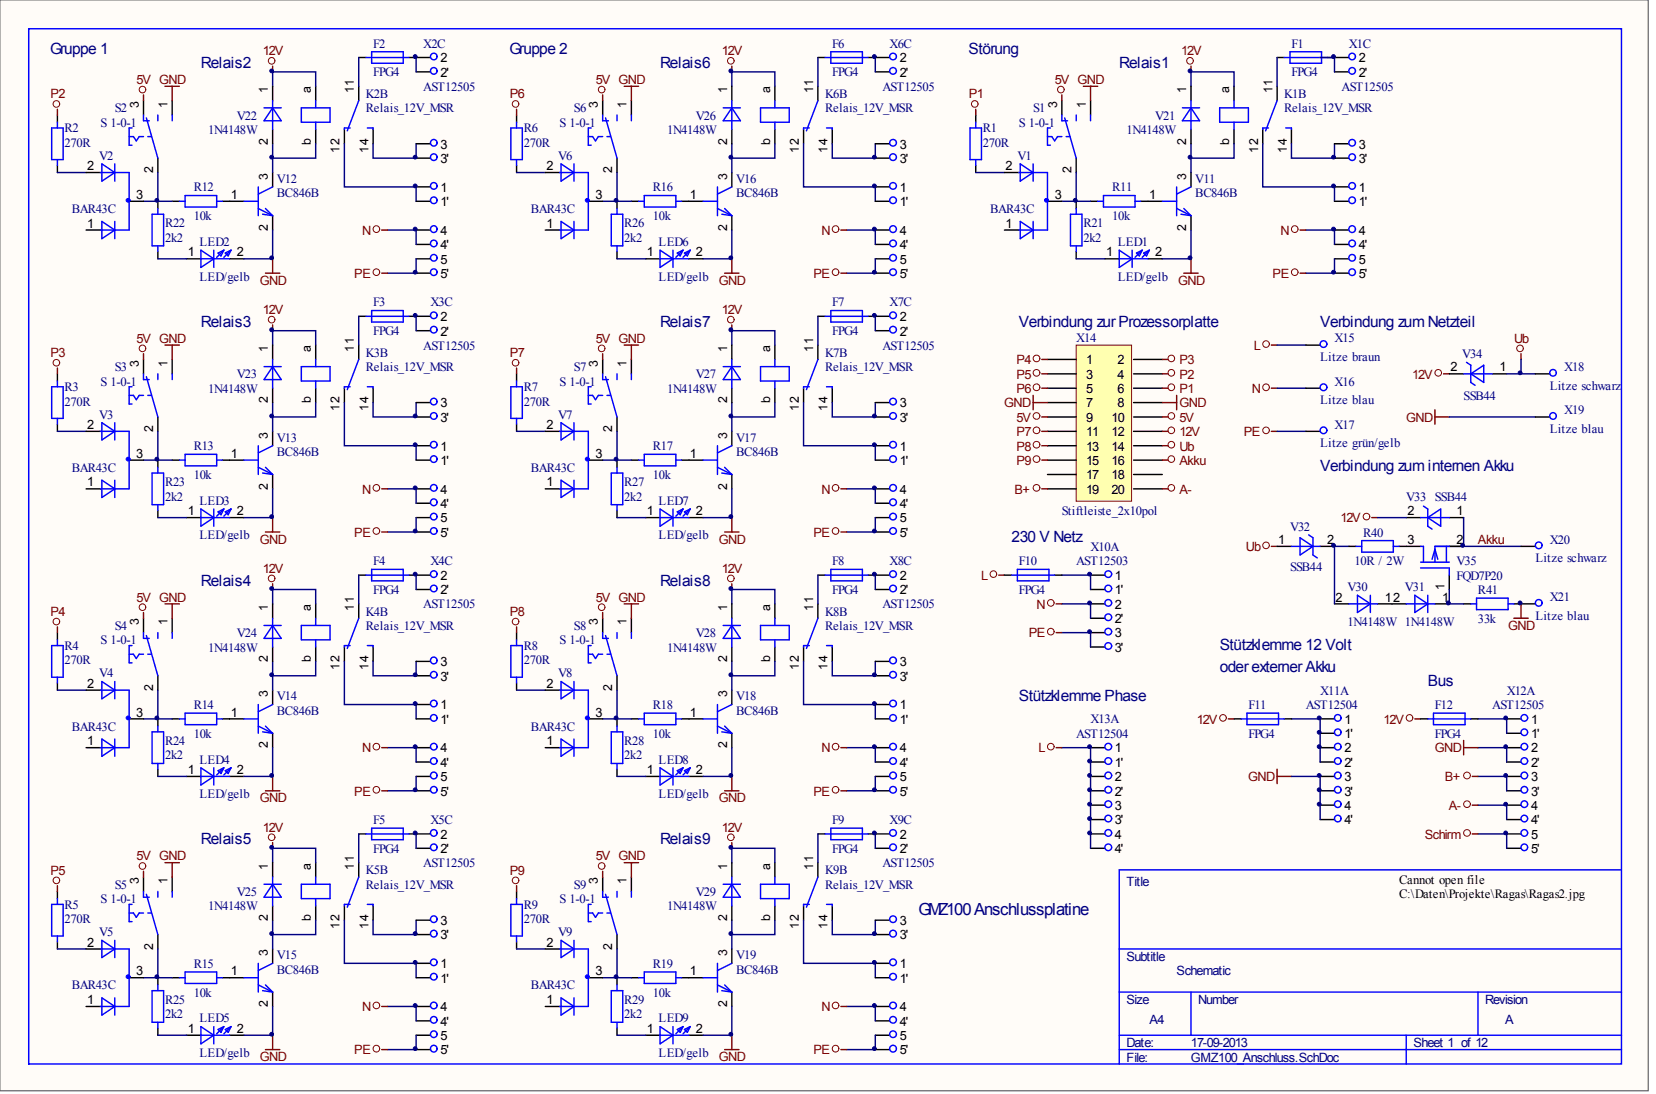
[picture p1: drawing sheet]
<svg xmlns="http://www.w3.org/2000/svg" width="292mm" height="193mm" viewBox="0 0 292 193" stroke-linecap="round" stroke-linejoin="round" font-family="sans-serif">
<defs><g id="words">
<text font-size="2.9" fill="#000080" x="162" y="161.5">GMZ100Anschlussplatine</text>
<g font-size="2.7" fill="#000080">
<text x="8.9" y="9.5">Gruppe 1</text>
<text x="35.4" y="12">Relais2</text>
<text x="89.9" y="9.5">Gruppe 2</text>
<text x="116.4" y="12">Relais6</text>
<text x="170.8" y="9.5">Störung</text>
<text x="197.4" y="12">Relais1</text>
<text x="35.4" y="57.6">Relais3</text>
<text x="116.4" y="57.6">Relais7</text>
<text x="179.7" y="57.6">Verbindung zurProzessorplatte</text>
<text x="232.9" y="57.6">Verbindung zum Netzteil</text>
<text x="232.9" y="83">Verbindung zum internen Akku</text>
<text x="178.4" y="95.7">230 V Netz</text>
<text x="35.4" y="103.3">Relais4</text>
<text x="116.4" y="103.3">Relais8</text>
<text x="215.1" y="118.5">oderexternerAkku</text>
<text x="215.1" y="114.7">Stützklemme 12 Volt</text>
<text x="179.7" y="123.6">Stützklemme Phase</text>
<text x="251.8" y="121">Bus</text>
<text x="35.4" y="148.9">Relais5</text>
<text x="116.4" y="148.9">Relais9</text>
</g>
<g font-size="2.3" fill="#800000">
<text x="46.3" y="9.7">12V</text>
<text x="127.3" y="9.7">12V</text>
<text x="208.3" y="9.7">12V</text>
<text x="8.9" y="17.3">P2</text>
<text x="24.1" y="14.8">5V GND</text>
<text x="89.9" y="17.3">P6</text>
<text x="105.1" y="14.8">5V GND</text>
<text x="170.9" y="17.3">P1</text>
<text x="186.1" y="14.8">5V GND</text>
<text x="63.9" y="41.4">N</text>
<text x="144.9" y="41.4">N</text>
<text x="225.9" y="41.4">N</text>
<text x="45.8" y="50.2">GND</text>
<text x="62.5" y="49">PE</text>
<text x="126.8" y="50.2">GND</text>
<text x="143.5" y="49">PE</text>
<text x="207.8" y="50.2">GND</text>
<text x="224.5" y="49">PE</text>
<text x="46.3" y="55.4">12V</text>
<text x="127.3" y="55.4">12V</text>
<text x="8.9" y="63">P3</text>
<text x="24.1" y="60.5">5V GND</text>
<text x="89.9" y="63">P7</text>
<text x="105.1" y="60.5">5V GND</text>
<text x="179.3" y="64.3">P4</text>
<text x="208.1" y="64.3">P3</text>
<text x="221.2" y="61.7">L</text>
<text x="267.1" y="60.5">Ub</text>
<text x="177.1" y="71.9">GND</text>
<text x="179.3" y="66.8">P5</text>
<text x="179.3" y="69.3">P6</text>
<text x="208.1" y="69.3">P1</text>
<text x="208.1" y="66.8">P2</text>
<text x="208.1" y="71.9">GND</text>
<text x="220.8" y="69.3">N</text>
<text x="249.1" y="66.8">12V</text>
<text x="179.3" y="76.9">P7</text>
<text x="179.3" y="74.4">5V</text>
<text x="208.1" y="76.9">12V</text>
<text x="208.1" y="74.4">5V</text>
<text x="219.4" y="76.9">PE</text>
<text x="248" y="74.4">GND</text>
<text x="179.3" y="79.5">P8</text>
<text x="179.3" y="82">P9</text>
<text x="208.1" y="82">Akku</text>
<text x="208.1" y="79.5">Ub</text>
<text x="63.9" y="87.1">N</text>
<text x="144.9" y="87.1">N</text>
<text x="178.9" y="87.1">B+</text>
<text x="208.1" y="87.1">A-</text>
<text x="45.8" y="95.9">GND</text>
<text x="62.5" y="94.7">PE</text>
<text x="126.8" y="95.9">GND</text>
<text x="143.5" y="94.7">PE</text>
<text x="236.4" y="92.2">12V</text>
<text x="260.7" y="96">Akku</text>
<text x="46.3" y="101">12V</text>
<text x="127.3" y="101">12V</text>
<text x="219.8" y="97.2">Ub</text>
<text x="24.1" y="106.1">5V GND</text>
<text x="105.1" y="106.1">5V GND</text>
<text x="173.1" y="102.3">L</text>
<text x="182.8" y="107.4">N</text>
<text x="8.9" y="108.6">P4</text>
<text x="89.9" y="108.6">P8</text>
<text x="181.5" y="112.4">PE</text>
<text x="266" y="111.1">GND</text>
<text x="211.1" y="127.7">12V</text>
<text x="244" y="127.7">12V</text>
<text x="63.9" y="132.7">N</text>
<text x="144.9" y="132.7">N</text>
<text x="183.2" y="132.7">L</text>
<text x="220.2" y="137.8">GND</text>
<text x="253.1" y="132.7">GND</text>
<text x="254.9" y="137.8">B+</text>
<text x="45.8" y="141.5">GND</text>
<text x="62.5" y="140.3">PE</text>
<text x="126.8" y="141.5">GND</text>
<text x="143.5" y="140.3">PE</text>
<text x="255.6" y="142.9">A-</text>
<text x="46.3" y="146.7">12V</text>
<text x="127.3" y="146.7">12V</text>
<text x="251.3" y="147.9">Schirm</text>
<text x="8.9" y="154.3">P5</text>
<text x="24.1" y="151.8">5V GND</text>
<text x="89.9" y="154.3">P9</text>
<text x="105.1" y="151.8">5V GND</text>
<text x="63.9" y="178.4">N</text>
<text x="144.9" y="178.4">N</text>
<text x="62.5" y="186">PE</text>
<text x="143.5" y="186">PE</text>
<text x="45.8" y="187.2">GND</text>
<text x="126.8" y="187.2">GND</text>
</g>
<g font-size="2.3">
<text x="77.7" y="11">2</text>
<text x="158.7" y="11">2</text>
<text x="239.7" y="11">2</text>
<text x="77.7" y="13.5">2'</text>
<text x="158.7" y="13.5">2'</text>
<text x="239.7" y="13.5">2'</text>
<text x="77.7" y="26.2">3</text>
<text x="77.7" y="28.7">3'</text>
<text x="158.7" y="26.2">3</text>
<text x="158.7" y="28.7">3'</text>
<text x="239.7" y="26.2">3</text>
<text x="239.7" y="28.7">3'</text>
<text x="15.4" y="30">2</text>
<text x="24" y="35.1">3</text>
<text x="40.7" y="35.1">1</text>
<text x="77.7" y="33.8">1</text>
<text x="96.4" y="30">2</text>
<text x="105" y="35.1">3</text>
<text x="121.7" y="35.1">1</text>
<text x="158.7" y="33.8">1</text>
<text x="177.4" y="30">2</text>
<text x="186" y="35.1">3</text>
<text x="202.7" y="35.1">1</text>
<text x="239.7" y="33.8">1</text>
<text x="15.4" y="40.2">1</text>
<text x="77.7" y="36.4">1'</text>
<text x="77.7" y="41.4">4</text>
<text x="96.4" y="40.2">1</text>
<text x="158.7" y="36.4">1'</text>
<text x="158.7" y="41.4">4</text>
<text x="177.4" y="40.2">1</text>
<text x="239.7" y="36.4">1'</text>
<text x="239.7" y="41.4">4</text>
<text x="33.1" y="45.2">1</text>
<text x="41.8" y="45.2">2</text>
<text x="77.7" y="44">4'</text>
<text x="77.7" y="46.5">5</text>
<text x="114.1" y="45.2">1</text>
<text x="122.8" y="45.2">2</text>
<text x="158.7" y="44">4'</text>
<text x="158.7" y="46.5">5</text>
<text x="195.1" y="45.2">1</text>
<text x="203.8" y="45.2">2</text>
<text x="239.7" y="44">4'</text>
<text x="239.7" y="46.5">5</text>
<text x="77.7" y="49">5'</text>
<text x="158.7" y="49">5'</text>
<text x="239.7" y="49">5'</text>
<text x="77.7" y="56.6">2</text>
<text x="77.7" y="59.2">2'</text>
<text x="158.7" y="56.6">2</text>
<text x="158.7" y="59.2">2'</text>
<text x="191.6" y="64.3">1</text>
<text x="197.1" y="64.3">2</text>
<text x="255.8" y="65.5">2</text>
<text x="264.5" y="65.5">1</text>
<text x="77.7" y="71.9">3</text>
<text x="158.7" y="71.9">3</text>
<text x="191.6" y="66.8">3</text>
<text x="191.6" y="69.3">5</text>
<text x="191.6" y="71.9">7</text>
<text x="197.1" y="66.8">4</text>
<text x="197.1" y="69.3">6</text>
<text x="197.1" y="71.9">8</text>
<text x="15.4" y="75.7">2</text>
<text x="77.7" y="74.4">3'</text>
<text x="96.4" y="75.7">2</text>
<text x="158.7" y="74.4">3'</text>
<text x="191.6" y="74.4">9</text>
<text x="191.6" y="76.9">11</text>
<text x="196.1" y="74.4">10</text>
<text x="196.1" y="76.9">12</text>
<text x="24" y="80.7">3</text>
<text x="40.7" y="80.7">1</text>
<text x="77.7" y="79.5">1</text>
<text x="77.7" y="82">1'</text>
<text x="105" y="80.7">3</text>
<text x="121.7" y="80.7">1</text>
<text x="158.7" y="79.5">1</text>
<text x="158.7" y="82">1'</text>
<text x="191.6" y="79.5">13</text>
<text x="191.6" y="82">15</text>
<text x="196.1" y="79.5">14</text>
<text x="196.1" y="82">16</text>
<text x="15.4" y="85.8">1</text>
<text x="77.7" y="87.1">4</text>
<text x="77.7" y="89.6">4'</text>
<text x="96.4" y="85.8">1</text>
<text x="158.7" y="87.1">4</text>
<text x="158.7" y="89.6">4'</text>
<text x="191.6" y="84.5">17</text>
<text x="191.6" y="87.1">19</text>
<text x="196.1" y="84.5">18</text>
<text x="196.1" y="87.1">20</text>
<text x="33.1" y="90.9">1</text>
<text x="41.8" y="90.9">2</text>
<text x="77.7" y="92.2">5</text>
<text x="77.7" y="94.7">5'</text>
<text x="114.1" y="90.9">1</text>
<text x="122.8" y="90.9">2</text>
<text x="158.7" y="92.2">5</text>
<text x="158.7" y="94.7">5'</text>
<text x="225.5" y="96">1</text>
<text x="234.1" y="96">2</text>
<text x="248.2" y="90.9">2</text>
<text x="248.2" y="96">3</text>
<text x="256.9" y="90.9">1</text>
<text x="256.9" y="96">2</text>
<text x="77.7" y="102.3">2</text>
<text x="77.7" y="104.8">2'</text>
<text x="158.7" y="102.3">2</text>
<text x="158.7" y="104.8">2'</text>
<text x="196.7" y="102.3">1</text>
<text x="196.7" y="104.8">1'</text>
<text x="196.7" y="107.4">2</text>
<text x="235.6" y="106.1">2</text>
<text x="244.2" y="106.1">12</text>
<text x="254.4" y="106.1">1</text>
<text x="196.7" y="109.9">2'</text>
<text x="196.7" y="112.4">3</text>
<text x="77.7" y="117.5">3</text>
<text x="158.7" y="117.5">3</text>
<text x="196.7" y="115">3'</text>
<text x="15.4" y="121.3">2</text>
<text x="77.7" y="125.1">1</text>
<text x="77.7" y="120">3'</text>
<text x="96.4" y="121.3">2</text>
<text x="158.7" y="125.1">1</text>
<text x="158.7" y="120">3'</text>
<text x="15.4" y="131.5">1</text>
<text x="24" y="126.4">3</text>
<text x="40.7" y="126.4">1</text>
<text x="77.7" y="127.7">1'</text>
<text x="96.4" y="131.5">1</text>
<text x="105" y="126.4">3</text>
<text x="121.7" y="126.4">1</text>
<text x="158.7" y="127.7">1'</text>
<text x="237.2" y="127.7">1</text>
<text x="237.2" y="130.2">1'</text>
<text x="270.1" y="127.7">1</text>
<text x="270.1" y="130.2">1'</text>
<text x="33.1" y="136.5">1</text>
<text x="41.8" y="136.5">2</text>
<text x="77.7" y="132.7">4</text>
<text x="77.7" y="135.3">4'</text>
<text x="77.7" y="137.8">5</text>
<text x="114.1" y="136.5">1</text>
<text x="122.8" y="136.5">2</text>
<text x="158.7" y="132.7">4</text>
<text x="158.7" y="135.3">4'</text>
<text x="158.7" y="137.8">5</text>
<text x="196.7" y="132.7">1</text>
<text x="196.7" y="135.3">1'</text>
<text x="196.7" y="137.8">2</text>
<text x="237.2" y="132.7">2</text>
<text x="237.2" y="135.3">2'</text>
<text x="237.2" y="137.8">3</text>
<text x="270.1" y="132.7">2</text>
<text x="270.1" y="135.3">2'</text>
<text x="270.1" y="137.8">3</text>
<text x="77.7" y="140.3">5'</text>
<text x="158.7" y="140.3">5'</text>
<text x="196.7" y="140.3">2'</text>
<text x="196.7" y="142.9">3</text>
<text x="237.2" y="140.3">3'</text>
<text x="237.2" y="142.9">4</text>
<text x="270.1" y="140.3">3'</text>
<text x="270.1" y="142.9">4</text>
<text x="77.7" y="147.9">2</text>
<text x="158.7" y="147.9">2</text>
<text x="196.7" y="145.4">3'</text>
<text x="196.7" y="147.9">4</text>
<text x="237.2" y="145.4">4'</text>
<text x="270.1" y="145.4">4'</text>
<text x="270.1" y="147.9">5</text>
<text x="77.7" y="150.5">2'</text>
<text x="158.7" y="150.5">2'</text>
<text x="196.7" y="150.5">4'</text>
<text x="270.1" y="150.5">5'</text>
<text x="15.4" y="167">2</text>
<text x="77.7" y="163.2">3</text>
<text x="77.7" y="165.7">3'</text>
<text x="96.4" y="167">2</text>
<text x="158.7" y="163.2">3</text>
<text x="158.7" y="165.7">3'</text>
<text x="24" y="172">3</text>
<text x="40.7" y="172">1</text>
<text x="77.7" y="170.8">1</text>
<text x="77.7" y="173.3">1'</text>
<text x="105" y="172">3</text>
<text x="121.7" y="172">1</text>
<text x="158.7" y="170.8">1</text>
<text x="158.7" y="173.3">1'</text>
<text x="15.4" y="177.1">1</text>
<text x="77.7" y="178.4">4</text>
<text x="96.4" y="177.1">1</text>
<text x="158.7" y="178.4">4</text>
<text x="33.1" y="182.2">1</text>
<text x="41.8" y="182.2">2</text>
<text x="77.7" y="180.9">4'</text>
<text x="77.7" y="183.5">5</text>
<text x="77.7" y="186">5'</text>
<text x="114.1" y="182.2">1</text>
<text x="122.8" y="182.2">2</text>
<text x="158.7" y="180.9">4'</text>
<text x="158.7" y="183.5">5</text>
<text x="158.7" y="186">5'</text>
</g>
<g font-size="2.3" fill="#000080">
<text x="198.7" y="156.3">Title</text>
<text x="198.7" y="169.5">Subtitle</text>
<text x="207.5" y="172">Schematic</text>
<text x="198.7" y="177.1">Size</text>
<text x="211.3" y="177.1">Number</text>
<text x="262" y="177.1">Revision</text>
<text x="198.7" y="184.7">Date:</text>
<text x="202.7" y="180.7">A4</text>
<text x="210.1" y="184.7">17-09-2013</text>
<text x="249.3" y="184.7">Sheet 1 of 12</text>
<text x="265.5" y="180.7">A</text>
<text x="198.7" y="187.3">File:</text>
<text x="210.1" y="187.3">GMZ100_Anschluss.SchDoc</text>
</g>
<g font-size="2.2" fill="#000080">
<text x="65.8" y="8.4">F2</text>
<text x="74.7" y="8.4">X2C</text>
<text x="146.8" y="8.4">F6</text>
<text x="156.9" y="8.4">X6C</text>
<text x="227.8" y="8.4">F1</text>
<text x="237.9" y="8.4">X1C</text>
<text x="64.5" y="17.3">K2B</text>
<text x="65.8" y="13.5">FPG4</text>
<text x="74.7" y="16">AST12505</text>
<text x="145.5" y="17.3">K6B</text>
<text x="146.8" y="13.5">FPG4</text>
<text x="155.7" y="16">AST12505</text>
<text x="226.5" y="17.3">K1B</text>
<text x="227.8" y="13.5">FPG4</text>
<text x="236.7" y="16">AST12505</text>
<text x="11.4" y="23.4">R2</text>
<text x="17.7" y="22.4">S 1-0-1</text>
<text x="20.2" y="19.8">S2</text>
<text x="36.7" y="23.6">1N4148W</text>
<text x="41.8" y="21.1">V22</text>
<text x="64.5" y="19.8">Relais_12V_MSR</text>
<text x="92.4" y="23.4">R6</text>
<text x="98.7" y="22.4">S 1-0-1</text>
<text x="101.2" y="19.8">S6</text>
<text x="117.7" y="23.6">1N4148W</text>
<text x="122.8" y="21.1">V26</text>
<text x="145.5" y="19.8">Relais_12V_MSR</text>
<text x="173.4" y="23.4">R1</text>
<text x="179.7" y="22.4">S 1-0-1</text>
<text x="182.2" y="19.8">S1</text>
<text x="198.7" y="23.6">1N4148W</text>
<text x="203.8" y="21.1">V21</text>
<text x="226.5" y="19.8">Relais_12V_MSR</text>
<text x="11.4" y="25.9">270R</text>
<text x="17.5" y="28.2">V2</text>
<text x="92.4" y="25.9">270R</text>
<text x="98.5" y="28.2">V6</text>
<text x="173.4" y="25.9">270R</text>
<text x="179.5" y="28.2">V1</text>
<text x="34.2" y="33.8">R12</text>
<text x="48.8" y="32.2">V12</text>
<text x="48.8" y="34.8">BC846B</text>
<text x="115.2" y="33.8">R16</text>
<text x="129.8" y="32.2">V16</text>
<text x="129.8" y="34.8">BC846B</text>
<text x="196.2" y="33.8">R11</text>
<text x="210.8" y="32.2">V11</text>
<text x="210.8" y="34.8">BC846B</text>
<text x="12.7" y="37.6">BAR43C</text>
<text x="29.1" y="40.1">R22</text>
<text x="34.2" y="38.8">10k</text>
<text x="93.6" y="37.6">BAR43C</text>
<text x="110.1" y="40.1">R26</text>
<text x="115.2" y="38.8">10k</text>
<text x="174.6" y="37.6">BAR43C</text>
<text x="191.1" y="40.1">R21</text>
<text x="196.2" y="38.8">10k</text>
<text x="29.1" y="42.6">2k2</text>
<text x="35.2" y="43.4">LED2</text>
<text x="110.1" y="42.6">2k2</text>
<text x="116.2" y="43.4">LED6</text>
<text x="191.1" y="42.6">2k2</text>
<text x="197.2" y="43.4">LED1</text>
<text x="35.2" y="49.5">LED/gelb</text>
<text x="116.2" y="49.5">LED/gelb</text>
<text x="197.2" y="49.5">LED/gelb</text>
<text x="65.8" y="54.1">F3</text>
<text x="65.8" y="59.1">FPG4</text>
<text x="75.9" y="54.1">X3C</text>
<text x="146.8" y="54.1">F7</text>
<text x="146.8" y="59.1">FPG4</text>
<text x="156.9" y="54.1">X7C</text>
<text x="20.2" y="65.5">S3</text>
<text x="64.5" y="62.9">K3B</text>
<text x="64.5" y="65.5">Relais_12V_MSR</text>
<text x="74.7" y="61.7">AST12505</text>
<text x="101.2" y="65.5">S7</text>
<text x="145.5" y="62.9">K7B</text>
<text x="145.5" y="65.5">Relais_12V_MSR</text>
<text x="155.7" y="61.7">AST12505</text>
<text x="189.8" y="60.4">X14</text>
<text x="232.9" y="63.7">Litze braun</text>
<text x="235.4" y="60.4">X15</text>
<text x="257.9" y="63.2">V34</text>
<text x="275.9" y="65.5">X18</text>
<text x="11.4" y="69">R3</text>
<text x="11.4" y="71.6">270R</text>
<text x="17.7" y="68">S 1-0-1</text>
<text x="36.7" y="69.3">1N4148W</text>
<text x="41.8" y="66.7">V23</text>
<text x="92.4" y="69">R7</text>
<text x="92.4" y="71.6">270R</text>
<text x="98.7" y="68">S 1-0-1</text>
<text x="117.7" y="69.3">1N4148W</text>
<text x="122.8" y="66.7">V27</text>
<text x="232.9" y="71.3">Litze blau</text>
<text x="235.4" y="68">X16</text>
<text x="258.2" y="70.5">SSB44</text>
<text x="273.4" y="68.8">Litze schwarz</text>
<text x="17.5" y="73.8">V3</text>
<text x="48.8" y="77.9">V13</text>
<text x="98.5" y="73.8">V7</text>
<text x="129.8" y="77.9">V17</text>
<text x="235.4" y="75.6">X17</text>
<text x="273.4" y="76.4">Litze blau</text>
<text x="275.9" y="73.1">X19</text>
<text x="12.7" y="83.2">BAR43C</text>
<text x="34.2" y="79.4">R13</text>
<text x="48.8" y="80.4">BC846B</text>
<text x="93.6" y="83.2">BAR43C</text>
<text x="115.2" y="79.4">R17</text>
<text x="129.8" y="80.4">BC846B</text>
<text x="232.9" y="78.9">Litze grün/gelb</text>
<text x="29.1" y="85.8">R23</text>
<text x="29.1" y="88.3">2k2</text>
<text x="34.2" y="84.5">10k</text>
<text x="35.2" y="89.1">LED3</text>
<text x="110.1" y="85.8">R27</text>
<text x="110.1" y="88.3">2k2</text>
<text x="115.2" y="84.5">10k</text>
<text x="116.2" y="89.1">LED7</text>
<text x="248" y="88.3">V33 SSB44</text>
<text x="35.2" y="95.1">LED/gelb</text>
<text x="116.2" y="95.1">LED/gelb</text>
<text x="187.3" y="90.8">Stiftleiste_2x10pol</text>
<text x="227.5" y="93.6">V32</text>
<text x="240.5" y="94.6">R40</text>
<text x="273.4" y="95.9">X20</text>
<text x="65.8" y="99.7">F4</text>
<text x="75.9" y="99.7">X4C</text>
<text x="146.8" y="99.7">F8</text>
<text x="156.9" y="99.7">X8C</text>
<text x="179.7" y="99.7">F10</text>
<text x="189.8" y="99.7">AST12503</text>
<text x="192.4" y="97.2">X10A</text>
<text x="227.5" y="100.7">SSB44</text>
<text x="238.9" y="99.7">10R / 2W</text>
<text x="256.9" y="99.7">V35</text>
<text x="270.8" y="99.2">Litze schwarz</text>
<text x="65.8" y="104.8">FPG4</text>
<text x="74.7" y="107.3">AST12505</text>
<text x="146.8" y="104.8">FPG4</text>
<text x="155.7" y="107.3">AST12505</text>
<text x="179.7" y="104.8">FPG4</text>
<text x="237.7" y="104.3">V30</text>
<text x="247.8" y="104.3">V31</text>
<text x="256.9" y="102.2">FQD7P20</text>
<text x="260.7" y="104.8">R41</text>
<text x="273.4" y="106">X21</text>
<text x="17.7" y="113.7">S 1-0-1</text>
<text x="20.2" y="111.1">S4</text>
<text x="41.8" y="112.4">V24</text>
<text x="64.5" y="108.6">K4B</text>
<text x="64.5" y="111.1">Relais_12V_MSR</text>
<text x="98.7" y="113.7">S 1-0-1</text>
<text x="101.2" y="111.1">S8</text>
<text x="122.8" y="112.4">V28</text>
<text x="145.5" y="108.6">K8B</text>
<text x="145.5" y="111.1">Relais_12V_MSR</text>
<text x="237.7" y="110.4">1N4148W 1N4148W</text>
<text x="260.7" y="109.9">33k</text>
<text x="270.8" y="109.3">Litze blau</text>
<text x="11.4" y="114.7">R4</text>
<text x="11.4" y="117.2">270R</text>
<text x="17.5" y="119.5">V4</text>
<text x="36.7" y="114.9">1N4148W</text>
<text x="92.4" y="114.7">R8</text>
<text x="92.4" y="117.2">270R</text>
<text x="98.5" y="119.5">V8</text>
<text x="117.7" y="114.9">1N4148W</text>
<text x="34.2" y="125.1">R14</text>
<text x="48.8" y="123.5">V14</text>
<text x="115.2" y="125.1">R18</text>
<text x="129.8" y="123.5">V18</text>
<text x="220.2" y="125.1">F11</text>
<text x="230.3" y="125.1">AST12504</text>
<text x="232.9" y="122.5">X11A</text>
<text x="253.1" y="125.1">F12</text>
<text x="263.2" y="125.1">AST12505</text>
<text x="265.8" y="122.5">X12A</text>
<text x="12.7" y="128.9">BAR43C</text>
<text x="29.1" y="131.4">R24</text>
<text x="34.2" y="130.1">10k</text>
<text x="48.8" y="126.1">BC846B</text>
<text x="93.6" y="128.9">BAR43C</text>
<text x="110.1" y="131.4">R28</text>
<text x="115.2" y="130.1">10k</text>
<text x="129.8" y="126.1">BC846B</text>
<text x="189.8" y="130.1">AST12504</text>
<text x="192.4" y="127.6">X13A</text>
<text x="220.2" y="130.1">FPG4</text>
<text x="253.1" y="130.1">FPG4</text>
<text x="29.1" y="133.9">2k2</text>
<text x="35.2" y="134.7">LED4</text>
<text x="110.1" y="133.9">2k2</text>
<text x="116.2" y="134.7">LED8</text>
<text x="35.2" y="140.8">LED/gelb</text>
<text x="116.2" y="140.8">LED/gelb</text>
<text x="65.8" y="145.4">F5</text>
<text x="75.9" y="145.4">X5C</text>
<text x="146.8" y="145.4">F9</text>
<text x="156.9" y="145.4">X9C</text>
<text x="64.5" y="154.2">K5B</text>
<text x="65.8" y="150.4">FPG4</text>
<text x="74.7" y="153">AST12505</text>
<text x="145.5" y="154.2">K9B</text>
<text x="146.8" y="150.4">FPG4</text>
<text x="155.7" y="153">AST12505</text>
<text x="11.4" y="160.3">R5</text>
<text x="17.7" y="159.3">S 1-0-1</text>
<text x="20.2" y="156.8">S5</text>
<text x="36.7" y="160.6">1N4148W</text>
<text x="41.8" y="158">V25</text>
<text x="64.5" y="156.8">Relais_12V_MSR</text>
<text x="92.4" y="160.3">R9</text>
<text x="98.7" y="159.3">S 1-0-1</text>
<text x="101.2" y="156.8">S9</text>
<text x="117.7" y="160.6">1N4148W</text>
<text x="122.8" y="158">V29</text>
<text x="145.5" y="156.8">Relais_12V_MSR</text>
<text x="11.4" y="162.9">270R</text>
<text x="17.5" y="165.1">V5</text>
<text x="92.4" y="162.9">270R</text>
<text x="98.5" y="165.1">V9</text>
<text x="34.2" y="170.7">R15</text>
<text x="48.8" y="169.2">V15</text>
<text x="48.8" y="171.7">BC846B</text>
<text x="115.2" y="170.7">R19</text>
<text x="129.8" y="169.2">V19</text>
<text x="129.8" y="171.7">BC846B</text>
<text x="12.7" y="174.5">BAR43C</text>
<text x="29.1" y="177.1">R25</text>
<text x="29.1" y="179.6">2k2</text>
<text x="34.2" y="175.8">10k</text>
<text x="93.6" y="174.5">BAR43C</text>
<text x="110.1" y="177.1">R29</text>
<text x="110.1" y="179.6">2k2</text>
<text x="115.2" y="175.8">10k</text>
<text x="35.2" y="180.4">LED5</text>
<text x="116.2" y="180.4">LED9</text>
<text x="35.2" y="186.4">LED/gelb</text>
<text x="116.2" y="186.4">LED/gelb</text>
</g>
<g font-size="2.2">
<text x="47.3" y="16.5" transform="rotate(-90 47.3 16.5)">1</text>
<text x="54.8" y="16.5" transform="rotate(-90 54.8 16.5)">a</text>
<text x="62.4" y="16.5" transform="rotate(-90 62.4 16.5)">11</text>
<text x="128.2" y="16.5" transform="rotate(-90 128.2 16.5)">1</text>
<text x="135.8" y="16.5" transform="rotate(-90 135.8 16.5)">a</text>
<text x="143.4" y="16.5" transform="rotate(-90 143.4 16.5)">11</text>
<text x="209.2" y="16.5" transform="rotate(-90 209.2 16.5)">1</text>
<text x="216.8" y="16.5" transform="rotate(-90 216.8 16.5)">a</text>
<text x="224.4" y="16.5" transform="rotate(-90 224.4 16.5)">11</text>
<text x="24.5" y="19" transform="rotate(-90 24.5 19)">3</text>
<text x="29.5" y="19" transform="rotate(-90 29.5 19)">1</text>
<text x="105.5" y="19" transform="rotate(-90 105.5 19)">3</text>
<text x="110.5" y="19" transform="rotate(-90 110.5 19)">1</text>
<text x="186.5" y="19" transform="rotate(-90 186.5 19)">3</text>
<text x="191.5" y="19" transform="rotate(-90 191.5 19)">1</text>
<text x="47.3" y="25.5" transform="rotate(-90 47.3 25.5)">2</text>
<text x="54.8" y="25.5" transform="rotate(-90 54.8 25.5)">b</text>
<text x="59.9" y="26.9" transform="rotate(-90 59.9 26.9)">12</text>
<text x="65" y="26.9" transform="rotate(-90 65 26.9)">14</text>
<text x="128.2" y="25.5" transform="rotate(-90 128.2 25.5)">2</text>
<text x="135.8" y="25.5" transform="rotate(-90 135.8 25.5)">b</text>
<text x="140.9" y="26.9" transform="rotate(-90 140.9 26.9)">12</text>
<text x="146" y="26.9" transform="rotate(-90 146 26.9)">14</text>
<text x="209.2" y="25.5" transform="rotate(-90 209.2 25.5)">2</text>
<text x="216.8" y="25.5" transform="rotate(-90 216.8 25.5)">b</text>
<text x="221.9" y="26.9" transform="rotate(-90 221.9 26.9)">12</text>
<text x="227" y="26.9" transform="rotate(-90 227 26.9)">14</text>
<text x="27" y="30.6" transform="rotate(-90 27 30.6)">2</text>
<text x="47.3" y="31.7" transform="rotate(-90 47.3 31.7)">3</text>
<text x="108" y="30.6" transform="rotate(-90 108 30.6)">2</text>
<text x="128.2" y="31.7" transform="rotate(-90 128.2 31.7)">3</text>
<text x="189" y="30.6" transform="rotate(-90 189 30.6)">2</text>
<text x="209.2" y="31.7" transform="rotate(-90 209.2 31.7)">3</text>
<text x="47.3" y="40.7" transform="rotate(-90 47.3 40.7)">2</text>
<text x="128.2" y="40.7" transform="rotate(-90 128.2 40.7)">2</text>
<text x="209.2" y="40.7" transform="rotate(-90 209.2 40.7)">2</text>
<text x="24.5" y="64.7" transform="rotate(-90 24.5 64.7)">3</text>
<text x="29.5" y="64.7" transform="rotate(-90 29.5 64.7)">1</text>
<text x="47.3" y="62.1" transform="rotate(-90 47.3 62.1)">1</text>
<text x="54.8" y="62.1" transform="rotate(-90 54.8 62.1)">a</text>
<text x="62.4" y="62.1" transform="rotate(-90 62.4 62.1)">11</text>
<text x="105.5" y="64.7" transform="rotate(-90 105.5 64.7)">3</text>
<text x="110.5" y="64.7" transform="rotate(-90 110.5 64.7)">1</text>
<text x="128.2" y="62.1" transform="rotate(-90 128.2 62.1)">1</text>
<text x="135.8" y="62.1" transform="rotate(-90 135.8 62.1)">a</text>
<text x="143.4" y="62.1" transform="rotate(-90 143.4 62.1)">11</text>
<text x="47.3" y="71.1" transform="rotate(-90 47.3 71.1)">2</text>
<text x="54.8" y="71.1" transform="rotate(-90 54.8 71.1)">b</text>
<text x="128.2" y="71.1" transform="rotate(-90 128.2 71.1)">2</text>
<text x="135.8" y="71.1" transform="rotate(-90 135.8 71.1)">b</text>
<text x="27" y="76.2" transform="rotate(-90 27 76.2)">2</text>
<text x="47.3" y="77.4" transform="rotate(-90 47.3 77.4)">3</text>
<text x="59.9" y="72.6" transform="rotate(-90 59.9 72.6)">12</text>
<text x="65" y="72.6" transform="rotate(-90 65 72.6)">14</text>
<text x="108" y="76.2" transform="rotate(-90 108 76.2)">2</text>
<text x="128.2" y="77.4" transform="rotate(-90 128.2 77.4)">3</text>
<text x="140.9" y="72.6" transform="rotate(-90 140.9 72.6)">12</text>
<text x="146" y="72.6" transform="rotate(-90 146 72.6)">14</text>
<text x="47.3" y="86.4" transform="rotate(-90 47.3 86.4)">2</text>
<text x="128.2" y="86.4" transform="rotate(-90 128.2 86.4)">2</text>
<text x="47.3" y="107.8" transform="rotate(-90 47.3 107.8)">1</text>
<text x="54.8" y="107.8" transform="rotate(-90 54.8 107.8)">a</text>
<text x="62.4" y="107.8" transform="rotate(-90 62.4 107.8)">11</text>
<text x="128.2" y="107.8" transform="rotate(-90 128.2 107.8)">1</text>
<text x="135.8" y="107.8" transform="rotate(-90 135.8 107.8)">a</text>
<text x="143.4" y="107.8" transform="rotate(-90 143.4 107.8)">11</text>
<text x="254.8" y="104.1" transform="rotate(-90 254.8 104.1)">1</text>
<text x="24.5" y="110.3" transform="rotate(-90 24.5 110.3)">3</text>
<text x="29.5" y="110.3" transform="rotate(-90 29.5 110.3)">1</text>
<text x="105.5" y="110.3" transform="rotate(-90 105.5 110.3)">3</text>
<text x="110.5" y="110.3" transform="rotate(-90 110.5 110.3)">1</text>
<text x="47.3" y="116.8" transform="rotate(-90 47.3 116.8)">2</text>
<text x="54.8" y="116.8" transform="rotate(-90 54.8 116.8)">b</text>
<text x="59.9" y="118.2" transform="rotate(-90 59.9 118.2)">12</text>
<text x="65" y="118.2" transform="rotate(-90 65 118.2)">14</text>
<text x="128.2" y="116.8" transform="rotate(-90 128.2 116.8)">2</text>
<text x="135.8" y="116.8" transform="rotate(-90 135.8 116.8)">b</text>
<text x="140.9" y="118.2" transform="rotate(-90 140.9 118.2)">12</text>
<text x="146" y="118.2" transform="rotate(-90 146 118.2)">14</text>
<text x="27" y="121.9" transform="rotate(-90 27 121.9)">2</text>
<text x="47.3" y="123" transform="rotate(-90 47.3 123)">3</text>
<text x="108" y="121.9" transform="rotate(-90 108 121.9)">2</text>
<text x="128.2" y="123" transform="rotate(-90 128.2 123)">3</text>
<text x="47.3" y="132" transform="rotate(-90 47.3 132)">2</text>
<text x="128.2" y="132" transform="rotate(-90 128.2 132)">2</text>
<text x="24.5" y="156" transform="rotate(-90 24.5 156)">3</text>
<text x="29.5" y="156" transform="rotate(-90 29.5 156)">1</text>
<text x="47.3" y="153.4" transform="rotate(-90 47.3 153.4)">1</text>
<text x="54.8" y="153.4" transform="rotate(-90 54.8 153.4)">a</text>
<text x="62.4" y="153.4" transform="rotate(-90 62.4 153.4)">11</text>
<text x="105.5" y="156" transform="rotate(-90 105.5 156)">3</text>
<text x="110.5" y="156" transform="rotate(-90 110.5 156)">1</text>
<text x="128.2" y="153.4" transform="rotate(-90 128.2 153.4)">1</text>
<text x="135.8" y="153.4" transform="rotate(-90 135.8 153.4)">a</text>
<text x="143.4" y="153.4" transform="rotate(-90 143.4 153.4)">11</text>
<text x="246.8" y="155.9">Cannot open file</text>
<text x="246.8" y="158.4">C:\Daten\Projekte\Ragas\Ragas2.jpg</text>
<text x="27" y="167.5" transform="rotate(-90 27 167.5)">2</text>
<text x="47.3" y="162.4" transform="rotate(-90 47.3 162.4)">2</text>
<text x="54.8" y="162.4" transform="rotate(-90 54.8 162.4)">b</text>
<text x="59.9" y="163.9" transform="rotate(-90 59.9 163.9)">12</text>
<text x="65" y="163.9" transform="rotate(-90 65 163.9)">14</text>
<text x="108" y="167.5" transform="rotate(-90 108 167.5)">2</text>
<text x="128.2" y="162.4" transform="rotate(-90 128.2 162.4)">2</text>
<text x="135.8" y="162.4" transform="rotate(-90 135.8 162.4)">b</text>
<text x="140.9" y="163.9" transform="rotate(-90 140.9 163.9)">12</text>
<text x="146" y="163.9" transform="rotate(-90 146 163.9)">14</text>
<text x="47.3" y="168.7" transform="rotate(-90 47.3 168.7)">3</text>
<text x="128.2" y="168.7" transform="rotate(-90 128.2 168.7)">3</text>
<text x="47.3" y="177.7" transform="rotate(-90 47.3 177.7)">2</text>
<text x="128.2" y="177.7" transform="rotate(-90 128.2 177.7)">2</text>
</g>
</g></defs>
<path d="M0 0h290.7v192.4h-290.7z" fill="#fffcf8" stroke="#696969" stroke-width=".18"/>
<g fill="none" stroke="#00f" stroke-width=".25">
<path d="M5.1 5.1h280.9v182.6h-280.9zM53.2 19h5v2.6h-5zM55.7 17.8v1.2M63.3 17.8l-2 5.3M9.1 22.6h2v5.6h-2zM10.1 21.6v1M10.1 28.2v1M22.8 24.1h.7l.5 .8 .6-.8h.7M23.3 22.6h-.5v3h.5M25.3 20.3v1h1M25.8 20.8l2 7.1M26.1 24.1h.6"/>
<path d="M26.8 37.8h2.1v5.6h-2.1zM27.8 20.3v1M27.8 36.8v1M30.4 20.3v1M31.6 35.5h1.1M32.7 34.5h5.5v2h-5.5zM38.2 35.5h1M43 35.5h2.6M45.6 33v5M45.6 36.8l2.5 1.2M46.3 37.8l1.8 .2M46.8 36.8l1.3 1.2"/>
<path d="M48.1 33l-2.5 1.2M55.7 21.6v1.2M61.8 22.6h-1.1v.2M64.8 22.6h1v.2M27.8 43.4v1M35.4 44.1l2.3 1.6-2.3 1.5zM35.4 45.7h5.1M37.7 44.1v3.1M38.5 44.6l1-.5-.5 1zM39.5 44.1l-1.3 1.3M39.7 44.6l1.1-.5-.6 1zM40.8 44.1l-1.3 1.3"/>
<path d="M286 153.4h-88.6v34.3M197.4 175h88.6M197.4 167.4h88.6M210.1 175v7.6M260.7 175v7.6M197.4 182.6h88.6M197.4 185.1h88.6M248 182.6v5.1"/>
</g>
<g fill="none" stroke="#000" stroke-width=".25">
<path d="M25.3 17.8v2.5M30.4 17.8v2.5M55.7 15.2v2.6M63.3 15.2v2.6M10.1 20.3v1.3M10.1 29.2v1.2M27.8 27.9v2.5M27.8 35.5v1.3M30.4 35.5h1.2M39.2 35.5h3.8M48.1 30.4v2.6M48.1 38v2.6"/>
<path d="M55.7 22.8v2.6M60.7 22.8v2.6M65.8 22.8v2.6M73.4 33h2.5M27.8 44.4v1.3M32.9 45.7h2.5M40.5 45.7h2.5"/>
</g>
<path d="M48.1 15.2v-2.5h7.6v2.5M27.8 30.4v5.1h-2.5M27.8 35.5h2.6M48.1 25.4v5M55.7 25.4v2.5h-7.6M60.7 25.4v7.6h12.7v2.5M65.8 25.4v2.5h7.6v-2.5M27.8 45.7h5.1M48.1 40.6v5.1h-5.1" fill="none" stroke="#000080" stroke-width=".25"/>
<path d="M25.3 16.7v1.1M29.1 15.2h2.5M30.4 15.2v2.6M46.8 48.2h2.6M48.1 45.7v2.5" fill="none" stroke="#800000" stroke-width=".25"/>
<circle cx="25.1" cy="15.8" r=".58" fill="none" stroke="#800000" stroke-width=".18"/>
<circle cx="76.5" cy="32.8" r=".58" fill="#fffcf8" stroke="#00f" stroke-width=".25"/>
<path d="M73.4 35.5h2.5" fill="none" stroke="#000" stroke-width=".25"/>
<circle cx="76.5" cy="35.3" r=".58" fill="#fffcf8" stroke="#00f" stroke-width=".25"/>
<path d="M73.4 10.1h2.5" fill="none" stroke="#000" stroke-width=".25"/>
<circle cx="76.5" cy="10" r=".58" fill="#fffcf8" stroke="#00f" stroke-width=".25"/>
<path d="M73.4 12.7h2.5" fill="none" stroke="#000" stroke-width=".25"/>
<circle cx="76.5" cy="12.5" r=".58" fill="#fffcf8" stroke="#00f" stroke-width=".25"/>
<path d="M73.4 25.4h2.5" fill="none" stroke="#000" stroke-width=".25"/>
<circle cx="76.5" cy="25.2" r=".58" fill="#fffcf8" stroke="#00f" stroke-width=".25"/>
<path d="M73.4 27.9h2.5" fill="none" stroke="#000" stroke-width=".25"/>
<circle cx="76.5" cy="27.7" r=".58" fill="#fffcf8" stroke="#00f" stroke-width=".25"/>
<g fill="none" stroke="#800000" stroke-width=".18">
<circle cx="9.9" cy="18.3" r=".58"/>
<circle cx="47.9" cy="10.7" r=".58"/>
</g>
<path d="M10.1 19.3v1M48.1 11.7v1" fill="none" stroke="#800000" stroke-width=".25"/>
<path d="M10.1 30.4h5.1" fill="none" stroke="#000080" stroke-width=".25"/>
<path d="M48.1 15.2v2.6M15.2 30.4h2.5M22.8 35.5h2.5M48.1 22.8v2.6M15.2 40.6h2.5M73.4 40.6h2.5" fill="none" stroke="#000" stroke-width=".25"/>
<path d="M46.6 19h3M48.1 19l1.5 2.3h-3zM48.1 17.8v5M17.7 30.4h5.1v10.2h-5.1M18 39.1l2.2 1.5-2.2 1.5zM18 28.9l2.2 1.5-2.2 1.6zM20.2 28.9v3.1M20.2 39.1v3" fill="none" stroke="#00f" stroke-width=".25"/>
<circle cx="22.6" cy="35.3" r=".34" fill="#00f" stroke="#00f" stroke-width=".18"/>
<circle cx="76.5" cy="40.4" r=".59" fill="#fffcf8" stroke="#00f" stroke-width=".25"/>
<path d="M73.4 43.1h2.5" fill="none" stroke="#000" stroke-width=".25"/>
<circle cx="76.5" cy="42.9" r=".58" fill="#fffcf8" stroke="#00f" stroke-width=".25"/>
<path d="M73.4 45.7h2.5" fill="none" stroke="#000" stroke-width=".25"/>
<circle cx="76.5" cy="45.5" r=".58" fill="#fffcf8" stroke="#00f" stroke-width=".25"/>
<path d="M73.4 48.2h2.5" fill="none" stroke="#000" stroke-width=".25"/>
<circle cx="76.5" cy="48" r=".58" fill="#fffcf8" stroke="#00f" stroke-width=".25"/>
<path d="M68.3 40.6h5.1v2.5M73.4 45.7v2.5h-5.1M27.8 76.1v5.1h-2.5M48.1 60.9v-2.6h7.6v2.6M48.1 71v5.1M55.7 71v2.5h-7.6M60.7 71v7.6h12.7v2.6M65.8 71v2.5h7.6v-2.5M27.8 81.2h2.6M27.8 91.3h5.1M48.1 86.2v5.1h-5.1" fill="none" stroke="#000080" stroke-width=".25"/>
<g fill="none" stroke="#800000" stroke-width=".18">
<circle cx="66.4" cy="40.4" r=".59"/>
<circle cx="66.4" cy="48" r=".58"/>
<circle cx="25.1" cy="61.5" r=".58"/>
</g>
<path d="M67.3 40.6h1M67.3 48.2h1M25.3 62.4v1M29.1 60.9h2.5M30.4 60.9v2.5M46.8 93.8h2.6M48.1 91.3v2.5" fill="none" stroke="#800000" stroke-width=".25"/>
<g fill="none" stroke="#000" stroke-width=".25">
<path d="M10.1 65.9v1.3M10.1 74.8v1.3M25.3 63.4v2.5M27.8 73.5v2.6M30.4 63.4v2.5M48.1 76.1v2.5M55.7 60.9v2.5M55.7 68.5v2.5M60.7 68.5v2.5M63.3 60.9v2.5M65.8 68.5v2.5M73.4 78.6h2.5"/>
<path d="M27.8 81.2v1.2M27.8 90v1.3M30.4 81.2h1.2M32.9 91.3h2.5M39.2 81.2h3.8M40.5 91.3h2.5M48.1 83.7v2.5"/>
</g>
<g fill="none" stroke="#00f" stroke-width=".25">
<path d="M9.1 68.2h2v5.6h-2zM10.1 67.2v1M10.1 73.8v1M22.8 69.7h.7l.5 .8 .6-.8h.7M23.3 68.2h-.5v3.1h.5M25.3 65.9v1.1h1M25.8 66.4l2 7.1M26.1 69.7h.6M27.8 65.9v1.1M30.4 65.9v1.1M45.6 78.6v5.1M48.1 78.6l-2.5 1.3"/>
<path d="M53.2 64.7h5v2.5h-5zM55.7 63.4v1.3M55.7 67.2v1.3M61.8 68.2h-1.1v.3M63.3 63.4l-2 5.3M64.8 68.2h1v.3M26.8 83.4h2.1v5.6h-2.1zM27.8 82.4v1M27.8 89v1M31.6 81.2h1.1M32.7 80.1h5.5v2.1h-5.5zM35.4 89.8l2.3 1.5-2.3 1.5z"/>
<path d="M35.4 91.3h5.1M37.7 89.8v3M38.2 81.2h1M38.5 90.3l1-.5-.5 1zM39.5 89.8l-1.3 1.2M39.7 90.3l1.1-.5-.6 1zM40.8 89.8l-1.3 1.2M43 81.2h2.6M45.6 82.4l2.5 1.3M46.3 83.4l1.8 .3M46.8 82.4l1.3 1.3"/>
</g>
<circle cx="76.5" cy="78.4" r=".58" fill="#fffcf8" stroke="#00f" stroke-width=".25"/>
<path d="M73.4 81.2h2.5" fill="none" stroke="#000" stroke-width=".25"/>
<circle cx="76.5" cy="81" r=".58" fill="#fffcf8" stroke="#00f" stroke-width=".25"/>
<path d="M73.4 55.8h2.5" fill="none" stroke="#000" stroke-width=".25"/>
<circle cx="76.5" cy="55.6" r=".58" fill="#fffcf8" stroke="#00f" stroke-width=".25"/>
<path d="M73.4 58.3h2.5" fill="none" stroke="#000" stroke-width=".25"/>
<circle cx="76.5" cy="58.2" r=".58" fill="#fffcf8" stroke="#00f" stroke-width=".25"/>
<path d="M73.4 71h2.5" fill="none" stroke="#000" stroke-width=".25"/>
<circle cx="76.5" cy="70.8" r=".58" fill="#fffcf8" stroke="#00f" stroke-width=".25"/>
<path d="M73.4 73.5h2.5" fill="none" stroke="#000" stroke-width=".25"/>
<circle cx="76.5" cy="73.4" r=".58" fill="#fffcf8" stroke="#00f" stroke-width=".25"/>
<g fill="none" stroke="#800000" stroke-width=".18">
<circle cx="47.9" cy="56.4" r=".58"/>
<circle cx="9.9" cy="64" r=".58"/>
</g>
<path d="M48.1 57.3v1M10.1 64.9v1" fill="none" stroke="#800000" stroke-width=".25"/>
<path d="M10.1 76.1h5.1" fill="none" stroke="#000080" stroke-width=".25"/>
<path d="M15.2 76.1h2.5M48.1 60.9v2.5M48.1 68.5v2.5M15.2 86.2h2.5M22.8 81.2h2.5M73.4 86.2h2.5" fill="none" stroke="#000" stroke-width=".25"/>
<path d="M17.7 76.1h5.1v10.1h-5.1M18 74.6l2.2 1.5-2.2 1.5zM20.2 74.6v3M46.6 64.7h3M48.1 64.7l1.5 2.3h-3zM48.1 63.4v5.1M18 84.7l2.2 1.5-2.2 1.6zM20.2 84.7v3.1" fill="none" stroke="#00f" stroke-width=".25"/>
<circle cx="22.6" cy="81" r=".34" fill="#00f" stroke="#00f" stroke-width=".18"/>
<circle cx="76.5" cy="86.1" r=".58" fill="#fffcf8" stroke="#00f" stroke-width=".25"/>
<path d="M73.4 88.8h2.5" fill="none" stroke="#000" stroke-width=".25"/>
<circle cx="76.5" cy="88.6" r=".59" fill="#fffcf8" stroke="#00f" stroke-width=".25"/>
<path d="M73.4 91.3h2.5" fill="none" stroke="#000" stroke-width=".25"/>
<circle cx="76.5" cy="91.1" r=".58" fill="#fffcf8" stroke="#00f" stroke-width=".25"/>
<path d="M73.4 93.8h2.5" fill="none" stroke="#000" stroke-width=".25"/>
<circle cx="76.5" cy="93.7" r=".58" fill="#fffcf8" stroke="#00f" stroke-width=".25"/>
<path d="M68.3 86.2h5.1v2.6M73.4 91.3v2.5h-5.1M48.1 106.5v-2.5h7.6v2.5M48.1 116.7v5M55.7 116.7v2.5h-7.6M60.7 116.7v7.6h12.7v2.5M65.8 116.7v2.5h7.6v-2.5M27.8 121.7v5.1h-2.5M27.8 126.8h2.6M27.8 137h5.1M48.1 131.9v5.1h-5.1" fill="none" stroke="#000080" stroke-width=".25"/>
<g fill="none" stroke="#800000" stroke-width=".18">
<circle cx="66.4" cy="86.1" r=".58"/>
<circle cx="66.4" cy="93.7" r=".58"/>
<circle cx="25.1" cy="107.1" r=".58"/>
</g>
<path d="M67.3 86.2h1M67.3 93.8h1M25.3 108v1.1M29.1 106.5h2.5M30.4 106.5v2.6M46.8 139.5h2.6M48.1 137v2.5" fill="none" stroke="#800000" stroke-width=".25"/>
<g fill="none" stroke="#000" stroke-width=".25">
<path d="M10.1 111.6v1.3M25.3 109.1v2.5M27.8 119.2v2.5M30.4 109.1v2.5M55.7 106.5v2.6M55.7 114.1v2.6M60.7 114.1v2.6M63.3 106.5v2.6M65.8 114.1v2.6M10.1 120.5v1.2M27.8 126.8v1.3M27.8 135.7v1.3"/>
<path d="M30.4 126.8h1.2M32.9 137h2.5M39.2 126.8h3.8M40.5 137h2.5M48.1 121.7v2.6M48.1 129.3v2.6M73.4 124.3h2.5"/>
</g>
<g fill="none" stroke="#00f" stroke-width=".25">
<path d="M9.1 113.9h2v5.6h-2zM10.1 112.9v1M10.1 119.5v1M22.8 115.4h.7l.5 .8 .6-.8h.7M23.3 113.9h-.5v3h.5M25.3 111.6v1h1M25.8 112.1l2 7.1M26.1 115.4h.6M27.8 111.6v1M30.4 111.6v1M53.2 110.3h5v2.6h-5zM55.7 109.1v1.2"/>
<path d="M55.7 112.9v1.2M61.8 113.9h-1.1v.2M63.3 109.1l-2 5.3M64.8 113.9h1v.2M26.8 129.1h2.1v5.6h-2.1zM27.8 128.1v1M27.8 134.7v1M31.6 126.8h1.1M32.7 125.8h5.5v2h-5.5zM35.4 135.4l2.3 1.6-2.3 1.5zM35.4 137h5.1M37.7 135.4v3.1"/>
<path d="M38.2 126.8h1M38.5 135.9l1-.5-.5 1zM39.5 135.4l-1.3 1.3M39.7 135.9l1.1-.5-.6 1zM40.8 135.4l-1.3 1.3M43 126.8h2.6M45.6 124.3v5M45.6 128.1l2.5 1.2M46.3 129.1l1.8 .2M46.8 128.1l1.3 1.2M48.1 124.3l-2.5 1.2"/>
</g>
<circle cx="76.5" cy="124.1" r=".58" fill="#fffcf8" stroke="#00f" stroke-width=".25"/>
<path d="M73.4 126.8h2.5" fill="none" stroke="#000" stroke-width=".25"/>
<circle cx="76.5" cy="126.6" r=".58" fill="#fffcf8" stroke="#00f" stroke-width=".25"/>
<path d="M73.4 101.4h2.5" fill="none" stroke="#000" stroke-width=".25"/>
<circle cx="76.5" cy="101.3" r=".58" fill="#fffcf8" stroke="#00f" stroke-width=".25"/>
<path d="M73.4 104h2.5" fill="none" stroke="#000" stroke-width=".25"/>
<circle cx="76.5" cy="103.8" r=".58" fill="#fffcf8" stroke="#00f" stroke-width=".25"/>
<path d="M73.4 116.7h2.5" fill="none" stroke="#000" stroke-width=".25"/>
<circle cx="76.5" cy="116.5" r=".59" fill="#fffcf8" stroke="#00f" stroke-width=".25"/>
<path d="M73.4 119.2h2.5" fill="none" stroke="#000" stroke-width=".25"/>
<circle cx="76.5" cy="119" r=".58" fill="#fffcf8" stroke="#00f" stroke-width=".25"/>
<g fill="none" stroke="#800000" stroke-width=".18">
<circle cx="9.9" cy="109.6" r=".58"/>
<circle cx="47.9" cy="102" r=".58"/>
</g>
<path d="M10.1 110.6v1M48.1 103v1" fill="none" stroke="#800000" stroke-width=".25"/>
<path d="M10.1 121.7h5.1" fill="none" stroke="#000080" stroke-width=".25"/>
<path d="M48.1 106.5v2.6M48.1 114.1v2.6M15.2 131.9h2.5M15.2 121.7h2.5M22.8 126.8h2.5M73.4 131.9h2.5" fill="none" stroke="#000" stroke-width=".25"/>
<path d="M46.6 110.3h3M48.1 110.3l1.5 2.3h-3zM48.1 109.1v5M17.7 121.7h5.1v10.2h-5.1M18 130.4l2.2 1.5-2.2 1.5zM18 120.2l2.2 1.5-2.2 1.6zM20.2 120.2v3.1M20.2 130.4v3" fill="none" stroke="#00f" stroke-width=".25"/>
<circle cx="22.6" cy="126.6" r=".34" fill="#00f" stroke="#00f" stroke-width=".18"/>
<circle cx="76.5" cy="131.7" r=".58" fill="#fffcf8" stroke="#00f" stroke-width=".25"/>
<path d="M73.4 134.4h2.5" fill="none" stroke="#000" stroke-width=".25"/>
<circle cx="76.5" cy="134.2" r=".58" fill="#fffcf8" stroke="#00f" stroke-width=".25"/>
<path d="M73.4 137h2.5" fill="none" stroke="#000" stroke-width=".25"/>
<circle cx="76.5" cy="136.8" r=".59" fill="#fffcf8" stroke="#00f" stroke-width=".25"/>
<path d="M73.4 139.5h2.5" fill="none" stroke="#000" stroke-width=".25"/>
<circle cx="76.5" cy="139.3" r=".58" fill="#fffcf8" stroke="#00f" stroke-width=".25"/>
<path d="M129.1 15.2v-2.5h7.6v2.5M108.8 30.4v5.1h-2.5M108.8 35.5h2.6M129.1 25.4v5M136.7 25.4v2.5h-7.6M141.7 25.4v7.6h12.7v2.5M146.8 25.4v2.5h7.6v-2.5M108.8 45.7h5.1M129.1 40.6v5.1h-5.1M68.3 131.9h5.1v2.5M73.4 137v2.5h-5.1" fill="none" stroke="#000080" stroke-width=".25"/>
<g fill="none" stroke="#800000" stroke-width=".18">
<circle cx="106.1" cy="15.8" r=".58"/>
<circle cx="66.4" cy="131.7" r=".58"/>
<circle cx="66.4" cy="139.3" r=".58"/>
</g>
<path d="M106.3 16.7v1.1M110.1 15.2h2.5M111.4 15.2v2.6M127.8 48.2h2.5M129.1 45.7v2.5M67.3 131.9h1M67.3 139.5h1" fill="none" stroke="#800000" stroke-width=".25"/>
<g fill="none" stroke="#000" stroke-width=".25">
<path d="M106.3 17.8v2.5M111.4 17.8v2.5M136.7 15.2v2.6M144.3 15.2v2.6M91.1 20.3v1.3M91.1 29.2v1.2M108.8 27.9v2.5M108.8 35.5v1.3M111.4 35.5h1.2M120.2 35.5h3.8M129.1 30.4v2.6M129.1 38v2.6"/>
<path d="M136.7 22.8v2.6M141.7 22.8v2.6M146.8 22.8v2.6M154.4 33h2.5M108.8 44.4v1.3M113.9 45.7h2.5M121.5 45.7h2.5"/>
</g>
<g fill="none" stroke="#00f" stroke-width=".25">
<path d="M134.1 19h5.1v2.6h-5.1zM136.7 17.8v1.2M144.3 17.8l-2.1 5.3M90.1 22.6h2v5.6h-2zM91.1 21.6v1M91.1 28.2v1M103.8 24.1h.7l.5 .8 .5-.8h.8M104.3 22.6h-.5v3h.5M106.3 20.3v1h1M106.8 20.8l2 7.1M107.1 24.1h.6M107.8 37.8h2v5.6h-2z"/>
<path d="M108.8 20.3v1M108.8 36.8v1M111.4 20.3v1M112.6 35.5h1M113.6 34.5h5.6v2h-5.6zM119.2 35.5h1M124 35.5h2.6M126.6 33v5M126.6 36.8l2.5 1.2M127.3 37.8l1.8 .2M127.8 36.8l1.3 1.2M129.1 33l-2.5 1.2"/>
<path d="M136.7 21.6v1.2M142.8 22.6h-1.1v.2M145.8 22.6h1v.2M108.8 43.4v1M116.4 44.1l2.3 1.6-2.3 1.5zM116.4 45.7h5.1M118.7 44.1v3.1M119.5 44.6l1-.5-.5 1zM120.5 44.1l-1.3 1.3M120.7 44.6l1-.5-.5 1zM121.7 44.1l-1.2 1.3"/>
</g>
<circle cx="157.5" cy="32.8" r=".59" fill="#fffcf8" stroke="#00f" stroke-width=".25"/>
<path d="M154.4 35.5h2.5" fill="none" stroke="#000" stroke-width=".25"/>
<circle cx="157.5" cy="35.3" r=".59" fill="#fffcf8" stroke="#00f" stroke-width=".25"/>
<path d="M154.4 10.1h2.5" fill="none" stroke="#000" stroke-width=".25"/>
<circle cx="157.5" cy="10" r=".59" fill="#fffcf8" stroke="#00f" stroke-width=".25"/>
<path d="M154.4 12.7h2.5" fill="none" stroke="#000" stroke-width=".25"/>
<circle cx="157.5" cy="12.5" r=".59" fill="#fffcf8" stroke="#00f" stroke-width=".25"/>
<path d="M154.4 25.4h2.5" fill="none" stroke="#000" stroke-width=".25"/>
<circle cx="157.5" cy="25.2" r=".59" fill="#fffcf8" stroke="#00f" stroke-width=".25"/>
<path d="M154.4 27.9h2.5" fill="none" stroke="#000" stroke-width=".25"/>
<circle cx="157.5" cy="27.7" r=".59" fill="#fffcf8" stroke="#00f" stroke-width=".25"/>
<g fill="none" stroke="#800000" stroke-width=".18">
<circle cx="90.9" cy="18.3" r=".58"/>
<circle cx="128.9" cy="10.7" r=".58"/>
</g>
<path d="M91.1 19.3v1M129.1 11.7v1" fill="none" stroke="#800000" stroke-width=".25"/>
<path d="M91.1 30.4h5.1" fill="none" stroke="#000080" stroke-width=".25"/>
<path d="M129.1 15.2v2.6M96.2 30.4h2.5M103.8 35.5h2.5M129.1 22.8v2.6M96.2 40.6h2.5M154.4 40.6h2.5" fill="none" stroke="#000" stroke-width=".25"/>
<path d="M127.6 19h3M129.1 19l1.5 2.3h-3zM129.1 17.8v5M98.7 30.4h5.1v10.2h-5.1M99 39.1l2.2 1.5-2.2 1.5zM99 28.9l2.2 1.5-2.2 1.6zM101.2 28.9v3.1M101.2 39.1v3" fill="none" stroke="#00f" stroke-width=".25"/>
<circle cx="103.6" cy="35.3" r=".34" fill="#00f" stroke="#00f" stroke-width=".18"/>
<circle cx="157.5" cy="40.4" r=".6" fill="#fffcf8" stroke="#00f" stroke-width=".25"/>
<path d="M154.4 43.1h2.5" fill="none" stroke="#000" stroke-width=".25"/>
<circle cx="157.5" cy="42.9" r=".59" fill="#fffcf8" stroke="#00f" stroke-width=".25"/>
<path d="M154.4 45.7h2.5" fill="none" stroke="#000" stroke-width=".25"/>
<circle cx="157.5" cy="45.5" r=".59" fill="#fffcf8" stroke="#00f" stroke-width=".25"/>
<path d="M154.4 48.2h2.5" fill="none" stroke="#000" stroke-width=".25"/>
<circle cx="157.5" cy="48" r=".59" fill="#fffcf8" stroke="#00f" stroke-width=".25"/>
<path d="M149.3 40.6h5.1v2.5M154.4 45.7v2.5h-5.1M108.8 76.1v5.1h-2.5M129.1 60.9v-2.6h7.6v2.6M129.1 71v5.1M136.7 71v2.5h-7.6M141.7 71v7.6h12.7v2.6M146.8 71v2.5h7.6v-2.5M108.8 81.2h2.6M108.8 91.3h5.1M129.1 86.2v5.1h-5.1" fill="none" stroke="#000080" stroke-width=".25"/>
<g fill="none" stroke="#800000" stroke-width=".18">
<circle cx="147.4" cy="40.4" r=".59"/>
<circle cx="147.4" cy="48" r=".58"/>
<circle cx="106.1" cy="61.5" r=".58"/>
</g>
<path d="M148.3 40.6h1M148.3 48.2h1M106.3 62.4v1M110.1 60.9h2.5M111.4 60.9v2.5M127.8 93.8h2.5M129.1 91.3v2.5" fill="none" stroke="#800000" stroke-width=".25"/>
<g fill="none" stroke="#000" stroke-width=".25">
<path d="M91.1 65.9v1.3M91.1 74.8v1.3M106.3 63.4v2.5M108.8 73.5v2.6M111.4 63.4v2.5M129.1 76.1v2.5M136.7 60.9v2.5M136.7 68.5v2.5M141.7 68.5v2.5M144.3 60.9v2.5M146.8 68.5v2.5M154.4 78.6h2.5"/>
<path d="M108.8 81.2v1.2M108.8 90v1.3M111.4 81.2h1.2M113.9 91.3h2.5M120.2 81.2h3.8M121.5 91.3h2.5M129.1 83.7v2.5"/>
</g>
<g fill="none" stroke="#00f" stroke-width=".25">
<path d="M90.1 68.2h2v5.6h-2zM91.1 67.2v1M91.1 73.8v1M103.8 69.7h.7l.5 .8 .5-.8h.8M104.3 68.2h-.5v3.1h.5M106.3 65.9v1.1h1M106.8 66.4l2 7.1M107.1 69.7h.6M108.8 65.9v1.1M111.4 65.9v1.1M126.6 78.6v5.1M129.1 78.6l-2.5 1.3"/>
<path d="M134.1 64.7h5.1v2.5h-5.1zM136.7 63.4v1.3M136.7 67.2v1.3M142.8 68.2h-1.1v.3M144.3 63.4l-2.1 5.3M145.8 68.2h1v.3M107.8 83.4h2v5.6h-2zM108.8 82.4v1M108.8 89v1M112.6 81.2h1M113.6 80.1h5.6v2.1h-5.6zM116.4 89.8l2.3 1.5-2.3 1.5z"/>
<path d="M116.4 91.3h5.1M118.7 89.8v3M119.2 81.2h1M119.5 90.3l1-.5-.5 1zM120.5 89.8l-1.3 1.2M120.7 90.3l1-.5-.5 1zM121.7 89.8l-1.2 1.2M124 81.2h2.6M126.6 82.4l2.5 1.3M127.3 83.4l1.8 .3M127.8 82.4l1.3 1.3"/>
</g>
<circle cx="157.5" cy="78.4" r=".59" fill="#fffcf8" stroke="#00f" stroke-width=".25"/>
<path d="M154.4 81.2h2.5" fill="none" stroke="#000" stroke-width=".25"/>
<circle cx="157.5" cy="81" r=".59" fill="#fffcf8" stroke="#00f" stroke-width=".25"/>
<path d="M154.4 55.8h2.5" fill="none" stroke="#000" stroke-width=".25"/>
<circle cx="157.5" cy="55.6" r=".59" fill="#fffcf8" stroke="#00f" stroke-width=".25"/>
<path d="M154.4 58.3h2.5" fill="none" stroke="#000" stroke-width=".25"/>
<circle cx="157.5" cy="58.2" r=".59" fill="#fffcf8" stroke="#00f" stroke-width=".25"/>
<path d="M154.4 71h2.5" fill="none" stroke="#000" stroke-width=".25"/>
<circle cx="157.5" cy="70.8" r=".59" fill="#fffcf8" stroke="#00f" stroke-width=".25"/>
<path d="M154.4 73.5h2.5" fill="none" stroke="#000" stroke-width=".25"/>
<circle cx="157.5" cy="73.4" r=".59" fill="#fffcf8" stroke="#00f" stroke-width=".25"/>
<g fill="none" stroke="#800000" stroke-width=".18">
<circle cx="128.9" cy="56.4" r=".58"/>
<circle cx="90.9" cy="64" r=".58"/>
</g>
<path d="M129.1 57.3v1M91.1 64.9v1" fill="none" stroke="#800000" stroke-width=".25"/>
<path d="M91.1 76.1h5.1" fill="none" stroke="#000080" stroke-width=".25"/>
<path d="M96.2 76.1h2.5M129.1 60.9v2.5M129.1 68.5v2.5M96.2 86.2h2.5M103.8 81.2h2.5M154.4 86.2h2.5" fill="none" stroke="#000" stroke-width=".25"/>
<path d="M98.7 76.1h5.1v10.1h-5.1M99 74.6l2.2 1.5-2.2 1.5zM101.2 74.6v3M127.6 64.7h3M129.1 64.7l1.5 2.3h-3zM129.1 63.4v5.1M99 84.7l2.2 1.5-2.2 1.6zM101.2 84.7v3.1" fill="none" stroke="#00f" stroke-width=".25"/>
<circle cx="103.6" cy="81" r=".34" fill="#00f" stroke="#00f" stroke-width=".18"/>
<circle cx="157.5" cy="86" r=".59" fill="#fffcf8" stroke="#00f" stroke-width=".25"/>
<path d="M154.4 88.8h2.5" fill="none" stroke="#000" stroke-width=".25"/>
<circle cx="157.5" cy="88.6" r=".6" fill="#fffcf8" stroke="#00f" stroke-width=".25"/>
<path d="M154.4 91.3h2.5" fill="none" stroke="#000" stroke-width=".25"/>
<circle cx="157.5" cy="91.1" r=".59" fill="#fffcf8" stroke="#00f" stroke-width=".25"/>
<path d="M154.4 93.8h2.5" fill="none" stroke="#000" stroke-width=".25"/>
<circle cx="157.5" cy="93.7" r=".59" fill="#fffcf8" stroke="#00f" stroke-width=".25"/>
<path d="M149.3 86.2h5.1v2.6M154.4 91.3v2.5h-5.1M129.1 106.5v-2.5h7.6v2.5M129.1 116.7v5M136.7 116.7v2.5h-7.6M141.7 116.7v7.6h12.7v2.5M146.8 116.7v2.5h7.6v-2.5M108.8 121.7v5.1h-2.5M108.8 126.8h2.6M108.8 137h5.1M129.1 131.9v5.1h-5.1" fill="none" stroke="#000080" stroke-width=".25"/>
<g fill="none" stroke="#800000" stroke-width=".18">
<circle cx="147.4" cy="86.1" r=".58"/>
<circle cx="147.4" cy="93.7" r=".58"/>
<circle cx="106.1" cy="107.1" r=".58"/>
</g>
<path d="M148.3 86.2h1M148.3 93.8h1M106.3 108v1.1M110.1 106.5h2.5M111.4 106.5v2.6M127.8 139.5h2.5M129.1 137v2.5" fill="none" stroke="#800000" stroke-width=".25"/>
<g fill="none" stroke="#000" stroke-width=".25">
<path d="M91.1 111.6v1.3M106.3 109.1v2.5M108.8 119.2v2.5M111.4 109.1v2.5M136.7 106.5v2.6M136.7 114.1v2.6M141.7 114.1v2.6M144.3 106.5v2.6M146.8 114.1v2.6M91.1 120.5v1.2M108.8 126.8v1.3M108.8 135.7v1.3"/>
<path d="M111.4 126.8h1.2M113.9 137h2.5M120.2 126.8h3.8M121.5 137h2.5M129.1 121.7v2.6M129.1 129.3v2.6M154.4 124.3h2.5"/>
</g>
<g fill="none" stroke="#00f" stroke-width=".25">
<path d="M90.1 113.9h2v5.6h-2zM91.1 112.9v1M91.1 119.5v1M103.8 115.4h.7l.5 .8 .5-.8h.8M104.3 113.9h-.5v3h.5M106.3 111.6v1h1M106.8 112.1l2 7.1M107.1 115.4h.6M108.8 111.6v1M111.4 111.6v1M134.1 110.3h5.1v2.6h-5.1zM136.7 109.1v1.2"/>
<path d="M136.7 112.9v1.2M142.8 113.9h-1.1v.2M144.3 109.1l-2.1 5.3M145.8 113.9h1v.2M107.8 129.1h2v5.6h-2zM108.8 128.1v1M108.8 134.7v1M112.6 126.8h1M113.6 125.8h5.6v2h-5.6zM116.4 135.4l2.3 1.6-2.3 1.5zM116.4 137h5.1M118.7 135.4v3.1"/>
<path d="M119.2 126.8h1M119.5 135.9l1-.5-.5 1zM120.5 135.4l-1.3 1.3M120.7 135.9l1-.5-.5 1zM121.7 135.4l-1.2 1.3M124 126.8h2.6M126.6 124.3v5M126.6 128.1l2.5 1.2M127.3 129.1l1.8 .2M127.8 128.1l1.3 1.2M129.1 124.3l-2.5 1.2"/>
</g>
<circle cx="157.5" cy="124.1" r=".59" fill="#fffcf8" stroke="#00f" stroke-width=".25"/>
<path d="M154.4 126.8h2.5" fill="none" stroke="#000" stroke-width=".25"/>
<circle cx="157.5" cy="126.6" r=".59" fill="#fffcf8" stroke="#00f" stroke-width=".25"/>
<path d="M154.4 101.4h2.5" fill="none" stroke="#000" stroke-width=".25"/>
<circle cx="157.5" cy="101.3" r=".59" fill="#fffcf8" stroke="#00f" stroke-width=".25"/>
<path d="M154.4 104h2.5" fill="none" stroke="#000" stroke-width=".25"/>
<circle cx="157.5" cy="103.8" r=".59" fill="#fffcf8" stroke="#00f" stroke-width=".25"/>
<path d="M154.4 116.7h2.5" fill="none" stroke="#000" stroke-width=".25"/>
<circle cx="157.5" cy="116.5" r=".6" fill="#fffcf8" stroke="#00f" stroke-width=".25"/>
<path d="M154.4 119.2h2.5" fill="none" stroke="#000" stroke-width=".25"/>
<circle cx="157.5" cy="119" r=".59" fill="#fffcf8" stroke="#00f" stroke-width=".25"/>
<g fill="none" stroke="#800000" stroke-width=".18">
<circle cx="90.9" cy="109.6" r=".58"/>
<circle cx="128.9" cy="102" r=".58"/>
</g>
<path d="M91.1 110.6v1M129.1 103v1" fill="none" stroke="#800000" stroke-width=".25"/>
<path d="M91.1 121.7h5.1" fill="none" stroke="#000080" stroke-width=".25"/>
<path d="M129.1 106.5v2.6M129.1 114.1v2.6M96.2 131.9h2.5M96.2 121.7h2.5M103.8 126.8h2.5M154.4 131.9h2.5" fill="none" stroke="#000" stroke-width=".25"/>
<path d="M127.6 110.3h3M129.1 110.3l1.5 2.3h-3zM129.1 109.1v5M98.7 121.7h5.1v10.2h-5.1M99 130.4l2.2 1.5-2.2 1.5zM99 120.2l2.2 1.5-2.2 1.6zM101.2 120.2v3.1M101.2 130.4v3" fill="none" stroke="#00f" stroke-width=".25"/>
<circle cx="103.6" cy="126.6" r=".34" fill="#00f" stroke="#00f" stroke-width=".18"/>
<circle cx="157.5" cy="131.7" r=".59" fill="#fffcf8" stroke="#00f" stroke-width=".25"/>
<path d="M154.4 134.4h2.5" fill="none" stroke="#000" stroke-width=".25"/>
<circle cx="157.5" cy="134.2" r=".59" fill="#fffcf8" stroke="#00f" stroke-width=".25"/>
<path d="M154.4 137h2.5" fill="none" stroke="#000" stroke-width=".25"/>
<circle cx="157.5" cy="136.8" r=".6" fill="#fffcf8" stroke="#00f" stroke-width=".25"/>
<path d="M154.4 139.5h2.5" fill="none" stroke="#000" stroke-width=".25"/>
<circle cx="157.5" cy="139.3" r=".59" fill="#fffcf8" stroke="#00f" stroke-width=".25"/>
<path d="M149.3 131.9h5.1v2.5M154.4 137v2.5h-5.1M129.1 152.2v-2.6h7.6v2.6M108.8 167.4v5.1h-2.5M108.8 172.5h2.6M129.1 177.5v5.1h-5.1M129.1 162.3v5.1M136.7 162.3v2.5h-7.6M141.7 162.3v7.6h12.7v2.6M146.8 162.3v2.5h7.6v-2.5M108.8 182.6h5.1" fill="none" stroke="#000080" stroke-width=".25"/>
<g fill="none" stroke="#800000" stroke-width=".18">
<circle cx="147.4" cy="131.7" r=".58"/>
<circle cx="147.4" cy="139.3" r=".58"/>
<circle cx="106.1" cy="152.8" r=".58"/>
</g>
<path d="M148.3 131.9h1M148.3 139.5h1M106.3 153.7v1M110.1 152.2h2.5M111.4 152.2v2.5M127.8 185.1h2.5M129.1 182.6v2.5" fill="none" stroke="#800000" stroke-width=".25"/>
<g fill="none" stroke="#000" stroke-width=".25">
<path d="M91.1 157.2v1.3M106.3 154.7v2.5M111.4 154.7v2.5M136.7 152.2v2.5M136.7 159.8v2.5M141.7 159.8v2.5M144.3 152.2v2.5M146.8 159.8v2.5M91.1 166.1v1.3M108.8 164.8v2.6M108.8 172.5v1.2M111.4 172.5h1.2"/>
<path d="M120.2 172.5h3.8M129.1 167.4v2.5M129.1 175v2.5M154.4 169.9h2.5M108.8 181.3v1.3M113.9 182.6h2.5M121.5 182.6h2.5"/>
</g>
<g fill="none" stroke="#00f" stroke-width=".25">
<path d="M90.1 159.5h2v5.6h-2zM91.1 158.5v1M104.3 159.5h-.5v3.1h.5M106.3 157.2v1.1h1M106.8 157.7l2 7.1M108.8 157.2v1.1M111.4 157.2v1.1M134.1 156h5.1v2.5h-5.1zM136.7 154.7v1.3M136.7 158.5v1.3M142.8 159.5h-1.1v.3M144.3 154.7l-2.1 5.3"/>
<path d="M145.8 159.5h1v.3M91.1 165.1v1M103.8 161h.7l.5 .8 .5-.8h.8M107.1 161h.6M107.8 174.7h2v5.6h-2zM108.8 173.7v1M112.6 172.5h1M113.6 171.4h5.6v2.1h-5.6zM119.2 172.5h1M124 172.5h2.6M126.6 169.9v5.1M126.6 173.7l2.5 1.3"/>
<path d="M127.3 174.7l1.8 .3M127.8 173.7l1.3 1.3M129.1 169.9l-2.5 1.3M108.8 180.3v1M116.4 181.1l2.3 1.5-2.3 1.5zM116.4 182.6h5.1M118.7 181.1v3M119.5 181.6l1-.5-.5 1zM120.5 181.1l-1.3 1.2M120.7 181.6l1-.5-.5 1zM121.7 181.1l-1.2 1.2"/>
</g>
<circle cx="157.5" cy="169.7" r=".59" fill="#fffcf8" stroke="#00f" stroke-width=".25"/>
<path d="M154.4 172.5h2.5" fill="none" stroke="#000" stroke-width=".25"/>
<circle cx="157.5" cy="172.3" r=".59" fill="#fffcf8" stroke="#00f" stroke-width=".25"/>
<path d="M154.4 147.1h2.5" fill="none" stroke="#000" stroke-width=".25"/>
<circle cx="157.5" cy="146.9" r=".59" fill="#fffcf8" stroke="#00f" stroke-width=".25"/>
<path d="M154.4 149.6h2.5" fill="none" stroke="#000" stroke-width=".25"/>
<circle cx="157.5" cy="149.5" r=".59" fill="#fffcf8" stroke="#00f" stroke-width=".25"/>
<path d="M154.4 162.3h2.5" fill="none" stroke="#000" stroke-width=".25"/>
<circle cx="157.5" cy="162.1" r=".59" fill="#fffcf8" stroke="#00f" stroke-width=".25"/>
<path d="M154.4 164.8h2.5" fill="none" stroke="#000" stroke-width=".25"/>
<circle cx="157.5" cy="164.7" r=".6" fill="#fffcf8" stroke="#00f" stroke-width=".25"/>
<g fill="none" stroke="#800000" stroke-width=".18">
<circle cx="90.9" cy="155.3" r=".58"/>
<circle cx="128.9" cy="147.7" r=".58"/>
</g>
<path d="M91.1 156.2v1M129.1 148.6v1" fill="none" stroke="#800000" stroke-width=".25"/>
<path d="M91.1 167.4h5.1" fill="none" stroke="#000080" stroke-width=".25"/>
<path d="M129.1 152.2v2.5M129.1 159.8v2.5M96.2 177.5h2.5M96.2 167.4h2.5M103.8 172.5h2.5M154.4 177.5h2.5" fill="none" stroke="#000" stroke-width=".25"/>
<path d="M127.6 156h3M129.1 156l1.5 2.3h-3zM129.1 154.7v5.1M98.7 167.4h5.1v10.1h-5.1M99 176l2.2 1.5-2.2 1.6zM99 165.9l2.2 1.5-2.2 1.5zM101.2 165.9v3M101.2 176v3.1" fill="none" stroke="#00f" stroke-width=".25"/>
<circle cx="103.6" cy="172.3" r=".34" fill="#00f" stroke="#00f" stroke-width=".18"/>
<circle cx="157.5" cy="177.3" r=".59" fill="#fffcf8" stroke="#00f" stroke-width=".25"/>
<path d="M154.4 180.1h2.5" fill="none" stroke="#000" stroke-width=".25"/>
<circle cx="157.5" cy="179.9" r=".59" fill="#fffcf8" stroke="#00f" stroke-width=".25"/>
<path d="M154.4 182.6h2.5" fill="none" stroke="#000" stroke-width=".25"/>
<circle cx="157.5" cy="182.4" r=".59" fill="#fffcf8" stroke="#00f" stroke-width=".25"/>
<path d="M154.4 185.1h2.5" fill="none" stroke="#000" stroke-width=".25"/>
<circle cx="157.5" cy="185" r=".6" fill="#fffcf8" stroke="#00f" stroke-width=".25"/>
<path d="M210.1 15.2v-2.5h7.6v2.5M189.8 30.4v5.1h-2.5M189.8 35.5h2.6M210.1 25.4v5M217.7 25.4v2.5h-7.6M222.7 25.4v7.6h12.7v2.5M227.8 25.4v2.5h7.6v-2.5M189.8 45.7h5.1M210.1 40.6v5.1h-5.1M149.3 177.5h5.1v2.6M154.4 182.6v2.5h-5.1" fill="none" stroke="#000080" stroke-width=".25"/>
<g fill="none" stroke="#800000" stroke-width=".18">
<circle cx="187.1" cy="15.8" r=".58"/>
<circle cx="147.4" cy="177.4" r=".58"/>
<circle cx="147.4" cy="185" r=".59"/>
</g>
<path d="M187.3 16.7v1.1M191.1 15.2h2.5M192.4 15.2v2.6M208.8 48.2h2.5M210.1 45.7v2.5M148.3 177.5h1M148.3 185.1h1" fill="none" stroke="#800000" stroke-width=".25"/>
<g fill="none" stroke="#000" stroke-width=".25">
<path d="M187.3 17.8v2.5M192.4 17.8v2.5M217.7 15.2v2.6M225.3 15.2v2.6M172.1 20.3v1.3M172.1 29.2v1.2M189.8 27.9v2.5M189.8 35.5v1.3M192.4 35.5h1.2M201.2 35.5h3.8M210.1 30.4v2.6M210.1 38v2.6"/>
<path d="M217.7 22.8v2.6M222.7 22.8v2.6M227.8 22.8v2.6M235.4 33h2.5M189.8 44.4v1.3M194.9 45.7h2.5M202.5 45.7h2.5"/>
</g>
<g fill="none" stroke="#00f" stroke-width=".25">
<path d="M215.1 19h5.1v2.6h-5.1zM217.7 17.8v1.2M225.3 17.8l-2.1 5.3M171.1 22.6h2v5.6h-2zM172.1 21.6v1M172.1 28.2v1M184.8 24.1h.7l.5 .8 .5-.8h.8M185.3 22.6h-.5v3h.5M187.3 20.3v1h1M187.8 20.8l2 7.1M188.1 24.1h.6M188.8 37.8h2v5.6h-2z"/>
<path d="M189.8 20.3v1M189.8 36.8v1M192.4 20.3v1M193.6 35.5h1M194.6 34.5h5.6v2h-5.6zM200.2 35.5h1M205 35.5h2.5M207.5 33v5M207.5 36.8l2.6 1.2M208.3 37.8l1.8 .2M208.8 36.8l1.3 1.2M210.1 33l-2.6 1.2"/>
<path d="M217.7 21.6v1.2M223.7 22.6h-1v.2M226.8 22.6h1v.2M189.8 43.4v1M197.4 44.1l2.3 1.6-2.3 1.5zM197.4 45.7h5.1M199.7 44.1v3.1M200.5 44.6l1-.5-.5 1zM201.5 44.1l-1.3 1.3M201.7 44.6l1-.5-.5 1zM202.7 44.1l-1.2 1.3"/>
</g>
<circle cx="238.5" cy="32.8" r=".58" fill="#fffcf8" stroke="#00f" stroke-width=".25"/>
<path d="M235.4 35.5h2.5" fill="none" stroke="#000" stroke-width=".25"/>
<circle cx="238.5" cy="35.3" r=".58" fill="#fffcf8" stroke="#00f" stroke-width=".25"/>
<path d="M235.4 10.1h2.5" fill="none" stroke="#000" stroke-width=".25"/>
<circle cx="238.5" cy="10" r=".58" fill="#fffcf8" stroke="#00f" stroke-width=".25"/>
<path d="M235.4 12.7h2.5" fill="none" stroke="#000" stroke-width=".25"/>
<circle cx="238.5" cy="12.5" r=".58" fill="#fffcf8" stroke="#00f" stroke-width=".25"/>
<path d="M235.4 25.4h2.5" fill="none" stroke="#000" stroke-width=".25"/>
<circle cx="238.5" cy="25.2" r=".58" fill="#fffcf8" stroke="#00f" stroke-width=".25"/>
<path d="M235.4 27.9h2.5" fill="none" stroke="#000" stroke-width=".25"/>
<circle cx="238.5" cy="27.7" r=".58" fill="#fffcf8" stroke="#00f" stroke-width=".25"/>
<g fill="none" stroke="#800000" stroke-width=".18">
<circle cx="171.9" cy="18.3" r=".58"/>
<circle cx="209.9" cy="10.7" r=".58"/>
</g>
<path d="M172.1 19.3v1M210.1 11.7v1" fill="none" stroke="#800000" stroke-width=".25"/>
<path d="M172.1 30.4h5.1" fill="none" stroke="#000080" stroke-width=".25"/>
<path d="M210.1 15.2v2.6M177.2 30.4h2.5M184.8 35.5h2.5M210.1 22.8v2.6M177.2 40.6h2.5M235.4 40.6h2.5" fill="none" stroke="#000" stroke-width=".25"/>
<path d="M208.6 19h3M210.1 19l1.5 2.3h-3zM210.1 17.8v5M179.7 30.4h5.1v10.2h-5.1M180 39.1l2.2 1.5-2.2 1.5zM180 28.9l2.2 1.5-2.2 1.6zM182.2 28.9v3.1M182.2 39.1v3" fill="none" stroke="#00f" stroke-width=".25"/>
<circle cx="184.6" cy="35.3" r=".34" fill="#00f" stroke="#00f" stroke-width=".18"/>
<circle cx="238.5" cy="40.4" r=".59" fill="#fffcf8" stroke="#00f" stroke-width=".25"/>
<path d="M235.4 43.1h2.5" fill="none" stroke="#000" stroke-width=".25"/>
<circle cx="238.5" cy="42.9" r=".58" fill="#fffcf8" stroke="#00f" stroke-width=".25"/>
<path d="M235.4 45.7h2.5" fill="none" stroke="#000" stroke-width=".25"/>
<circle cx="238.5" cy="45.5" r=".58" fill="#fffcf8" stroke="#00f" stroke-width=".25"/>
<path d="M235.4 48.2h2.5" fill="none" stroke="#000" stroke-width=".25"/>
<circle cx="238.5" cy="48" r=".58" fill="#fffcf8" stroke="#00f" stroke-width=".25"/>
<path d="M230.3 40.6h5.1v2.5M235.4 45.7v2.5h-5.1M48.1 152.2v-2.6h7.6v2.6M27.8 167.4v5.1h-2.5M27.8 172.5h2.6M48.1 177.5v5.1h-5.1M48.1 162.3v5.1M55.7 162.3v2.5h-7.6M60.7 162.3v7.6h12.7v2.6M65.8 162.3v2.5h7.6v-2.5M27.8 182.6h5.1" fill="none" stroke="#000080" stroke-width=".25"/>
<g fill="none" stroke="#800000" stroke-width=".18">
<circle cx="228.4" cy="40.4" r=".59"/>
<circle cx="228.4" cy="48" r=".58"/>
<circle cx="25.1" cy="152.8" r=".58"/>
</g>
<path d="M229.3 40.6h1M229.3 48.2h1M25.3 153.7v1M29.1 152.2h2.5M30.4 152.2v2.5M46.8 185.1h2.6M48.1 182.6v2.5" fill="none" stroke="#800000" stroke-width=".25"/>
<g fill="none" stroke="#000" stroke-width=".25">
<path d="M10.1 157.2v1.3M25.3 154.7v2.5M30.4 154.7v2.5M55.7 152.2v2.5M55.7 159.8v2.5M60.7 159.8v2.5M63.3 152.2v2.5M65.8 159.8v2.5M10.1 166.1v1.3M27.8 164.8v2.6M27.8 172.5v1.2M30.4 172.5h1.2"/>
<path d="M39.2 172.5h3.8M48.1 167.4v2.5M48.1 175v2.5M73.4 169.9h2.5M27.8 181.3v1.3M32.9 182.6h2.5M40.5 182.6h2.5"/>
</g>
<g fill="none" stroke="#00f" stroke-width=".25">
<path d="M9.1 159.5h2v5.6h-2zM10.1 158.5v1M23.3 159.5h-.5v3.1h.5M25.3 157.2v1.1h1M25.8 157.7l2 7.1M27.8 157.2v1.1M30.4 157.2v1.1M53.2 156h5v2.5h-5zM55.7 154.7v1.3M55.7 158.5v1.3M61.8 159.5h-1.1v.3M63.3 154.7l-2 5.3"/>
<path d="M64.8 159.5h1v.3M10.1 165.1v1M22.8 161h.7l.5 .8 .6-.8h.7M26.1 161h.6M26.8 174.7h2.1v5.6h-2.1zM27.8 173.7v1M31.6 172.5h1.1M32.7 171.4h5.5v2.1h-5.5zM38.2 172.5h1M43 172.5h2.6M45.6 169.9v5.1M45.6 173.7l2.5 1.3"/>
<path d="M46.3 174.7l1.8 .3M46.8 173.7l1.3 1.3M48.1 169.9l-2.5 1.3M27.8 180.3v1M35.4 181.1l2.3 1.5-2.3 1.5zM35.4 182.6h5.1M37.7 181.1v3M38.5 181.6l1-.5-.5 1zM39.5 181.1l-1.3 1.2M39.7 181.6l1.1-.5-.6 1zM40.8 181.1l-1.3 1.2"/>
</g>
<circle cx="76.5" cy="169.7" r=".58" fill="#fffcf8" stroke="#00f" stroke-width=".25"/>
<path d="M73.4 172.5h2.5" fill="none" stroke="#000" stroke-width=".25"/>
<circle cx="76.5" cy="172.3" r=".58" fill="#fffcf8" stroke="#00f" stroke-width=".25"/>
<path d="M73.4 147.1h2.5" fill="none" stroke="#000" stroke-width=".25"/>
<circle cx="76.5" cy="146.9" r=".58" fill="#fffcf8" stroke="#00f" stroke-width=".25"/>
<path d="M73.4 149.6h2.5" fill="none" stroke="#000" stroke-width=".25"/>
<circle cx="76.5" cy="149.5" r=".58" fill="#fffcf8" stroke="#00f" stroke-width=".25"/>
<path d="M73.4 162.3h2.5" fill="none" stroke="#000" stroke-width=".25"/>
<circle cx="76.5" cy="162.1" r=".58" fill="#fffcf8" stroke="#00f" stroke-width=".25"/>
<path d="M73.4 164.8h2.5" fill="none" stroke="#000" stroke-width=".25"/>
<circle cx="76.5" cy="164.7" r=".59" fill="#fffcf8" stroke="#00f" stroke-width=".25"/>
<g fill="none" stroke="#800000" stroke-width=".18">
<circle cx="9.9" cy="155.3" r=".58"/>
<circle cx="47.9" cy="147.7" r=".58"/>
</g>
<path d="M10.1 156.2v1M48.1 148.6v1" fill="none" stroke="#800000" stroke-width=".25"/>
<path d="M10.1 167.4h5.1" fill="none" stroke="#000080" stroke-width=".25"/>
<path d="M48.1 152.2v2.5M48.1 159.8v2.5M15.2 177.5h2.5M15.2 167.4h2.5M22.8 172.5h2.5M73.4 177.5h2.5" fill="none" stroke="#000" stroke-width=".25"/>
<path d="M46.6 156h3M48.1 156l1.5 2.3h-3zM48.1 154.7v5.1M17.7 167.4h5.1v10.1h-5.1M18 176l2.2 1.5-2.2 1.6zM18 165.9l2.2 1.5-2.2 1.5zM20.2 165.9v3M20.2 176v3.1" fill="none" stroke="#00f" stroke-width=".25"/>
<circle cx="22.6" cy="172.3" r=".34" fill="#00f" stroke="#00f" stroke-width=".18"/>
<circle cx="76.5" cy="177.4" r=".58" fill="#fffcf8" stroke="#00f" stroke-width=".25"/>
<path d="M73.4 180.1h2.5" fill="none" stroke="#000" stroke-width=".25"/>
<circle cx="76.5" cy="179.9" r=".58" fill="#fffcf8" stroke="#00f" stroke-width=".25"/>
<path d="M73.4 182.6h2.5" fill="none" stroke="#000" stroke-width=".25"/>
<circle cx="76.5" cy="182.4" r=".58" fill="#fffcf8" stroke="#00f" stroke-width=".25"/>
<path d="M73.4 185.1h2.5" fill="none" stroke="#000" stroke-width=".25"/>
<circle cx="76.5" cy="185" r=".59" fill="#fffcf8" stroke="#00f" stroke-width=".25"/>
<g fill="none" stroke="#000080" stroke-width=".25">
<path d="M63.3 10.1v5.1M73.4 10.1v2.6M144.3 10.1v5.1M154.4 10.1v2.6M225.3 10.1v5.1M232.9 10.1h2.5v2.6M63.3 55.8v5.1M73.4 55.8v2.5M144.3 55.8v5.1M154.4 55.8v2.5M63.3 101.4v5.1M73.4 101.4v2.6"/>
<path d="M144.3 101.4v5.1M154.4 101.4v2.6M63.3 147.1v5.1M73.4 147.1v2.5M144.3 147.1v5.1M154.4 147.1v2.5M68.3 177.5h5.1v2.6M73.4 182.6v2.5h-5.1"/>
</g>
<g fill="none" stroke="#800000" stroke-width=".18">
<circle cx="66.4" cy="177.4" r=".58"/>
<circle cx="66.4" cy="185" r=".59"/>
</g>
<path d="M67.3 177.5h1M67.3 185.1h1" fill="none" stroke="#800000" stroke-width=".25"/>
<g fill="none" stroke="#000" stroke-width=".25">
<path d="M63.3 10.1h1.2M72.1 10.1h1.3M144.3 10.1h1.2M153.1 10.1h1.3M225.3 10.1h1.2M234.1 10.1h1.3M63.3 55.8h1.2M72.1 55.8h1.3M144.3 55.8h1.2M153.1 55.8h1.3M63.3 101.4h1.2M72.1 101.4h1.3"/>
<path d="M144.3 101.4h1.2M153.1 101.4h1.3M265.8 126.8h2.5M63.3 147.1h1.2M72.1 147.1h1.3M144.3 147.1h1.2M153.1 147.1h1.3"/>
</g>
<g fill="none" stroke="#00f" stroke-width=".25">
<path d="M64.5 10.1h7.6M65.6 9.1h5.5v2.1h-5.5zM145.5 10.1h7.6M146.5 9.1h5.6v2.1h-5.6zM226.5 10.1h7.6M227.5 9.1h5.6v2.1h-5.6zM64.5 55.8h7.6M65.6 54.8h5.5v2h-5.5zM145.5 55.8h7.6M146.5 54.8h5.6v2h-5.6zM64.5 101.4h7.6M65.6 100.4h5.5v2.1h-5.5z"/>
<path d="M145.5 101.4h7.6M146.5 100.4h5.6v2.1h-5.6zM64.5 147.1h7.6M65.6 146.1h5.5v2h-5.5zM145.5 147.1h7.6M146.5 146.1h5.6v2h-5.6z"/>
</g>
<circle cx="268.9" cy="126.6" r=".58" fill="#fffcf8" stroke="#00f" stroke-width=".25"/>
<path d="M265.8 129.3h2.5" fill="none" stroke="#000" stroke-width=".25"/>
<circle cx="268.9" cy="129.2" r=".58" fill="#fffcf8" stroke="#00f" stroke-width=".25"/>
<path d="M265.8 131.9h2.5" fill="none" stroke="#000" stroke-width=".25"/>
<circle cx="268.9" cy="131.7" r=".58" fill="#fffcf8" stroke="#00f" stroke-width=".25"/>
<path d="M265.8 134.4h2.5" fill="none" stroke="#000" stroke-width=".25"/>
<circle cx="268.9" cy="134.2" r=".58" fill="#fffcf8" stroke="#00f" stroke-width=".25"/>
<path d="M265.8 137h2.5" fill="none" stroke="#000" stroke-width=".25"/>
<circle cx="268.9" cy="136.8" r=".59" fill="#fffcf8" stroke="#00f" stroke-width=".25"/>
<path d="M265.8 139.5h2.5" fill="none" stroke="#000" stroke-width=".25"/>
<circle cx="268.9" cy="139.3" r=".58" fill="#fffcf8" stroke="#00f" stroke-width=".25"/>
<path d="M265.8 142h2.5" fill="none" stroke="#000" stroke-width=".25"/>
<circle cx="268.9" cy="141.8" r=".58" fill="#fffcf8" stroke="#00f" stroke-width=".25"/>
<path d="M265.8 144.6h2.5" fill="none" stroke="#000" stroke-width=".25"/>
<circle cx="268.9" cy="144.4" r=".58" fill="#fffcf8" stroke="#00f" stroke-width=".25"/>
<path d="M265.8 147.1h2.5" fill="none" stroke="#000" stroke-width=".25"/>
<circle cx="268.9" cy="146.9" r=".58" fill="#fffcf8" stroke="#00f" stroke-width=".25"/>
<path d="M265.8 149.6h2.5" fill="none" stroke="#000" stroke-width=".25"/>
<circle cx="268.9" cy="149.5" r=".58" fill="#fffcf8" stroke="#00f" stroke-width=".25"/>
<path d="M260.7 126.8h5.1v2.5M260.7 131.9h5.1v2.5M260.7 137h5.1v2.5M260.7 142h5.1v2.6M260.7 147.1h5.1v2.5" fill="none" stroke="#000080" stroke-width=".25"/>
<g fill="none" stroke="#800000" stroke-width=".18">
<circle cx="248.6" cy="126.6" r=".58"/>
<circle cx="258.8" cy="136.8" r=".6"/>
<circle cx="258.8" cy="146.9" r=".59"/>
<circle cx="258.8" cy="141.8" r=".59"/>
</g>
<path d="M249.6 126.8h1M258.2 130.6v2.5M258.2 131.9h2.5M259.7 137h1M259.7 142h1M259.7 147.1h1" fill="none" stroke="#800000" stroke-width=".25"/>
<path d="M232.9 126.8h2.5M250.6 126.8h1.2M259.4 126.8h1.3" fill="none" stroke="#000" stroke-width=".25"/>
<path d="M251.8 126.8h7.6M252.9 125.8h5.5v2h-5.5z" fill="none" stroke="#00f" stroke-width=".25"/>
<circle cx="236" cy="126.6" r=".58" fill="#fffcf8" stroke="#00f" stroke-width=".25"/>
<path d="M232.9 129.3h2.5" fill="none" stroke="#000" stroke-width=".25"/>
<circle cx="236" cy="129.2" r=".58" fill="#fffcf8" stroke="#00f" stroke-width=".25"/>
<path d="M232.9 131.9h2.5" fill="none" stroke="#000" stroke-width=".25"/>
<circle cx="236" cy="131.7" r=".58" fill="#fffcf8" stroke="#00f" stroke-width=".25"/>
<path d="M232.9 134.4h2.5" fill="none" stroke="#000" stroke-width=".25"/>
<circle cx="236" cy="134.2" r=".58" fill="#fffcf8" stroke="#00f" stroke-width=".25"/>
<path d="M232.9 137h2.5" fill="none" stroke="#000" stroke-width=".25"/>
<circle cx="236" cy="136.8" r=".59" fill="#fffcf8" stroke="#00f" stroke-width=".25"/>
<path d="M232.9 139.5h2.5" fill="none" stroke="#000" stroke-width=".25"/>
<circle cx="236" cy="139.3" r=".58" fill="#fffcf8" stroke="#00f" stroke-width=".25"/>
<path d="M232.9 142h2.5" fill="none" stroke="#000" stroke-width=".25"/>
<circle cx="236" cy="141.8" r=".58" fill="#fffcf8" stroke="#00f" stroke-width=".25"/>
<path d="M232.9 144.6h2.5" fill="none" stroke="#000" stroke-width=".25"/>
<circle cx="236" cy="144.4" r=".58" fill="#fffcf8" stroke="#00f" stroke-width=".25"/>
<circle cx="215.7" cy="126.6" r=".58" fill="none" stroke="#800000" stroke-width=".18"/>
<path d="M216.7 126.8h1M225.3 135.7v2.5M225.3 137h2.5" fill="none" stroke="#800000" stroke-width=".25"/>
<path d="M227.8 126.8h5.1v7.6M227.8 137h5.1v7.6" fill="none" stroke="#000080" stroke-width=".25"/>
<path d="M192.4 131.9h2.5M217.7 126.8h1.2M226.5 126.8h1.3" fill="none" stroke="#000" stroke-width=".25"/>
<path d="M218.9 126.8h7.6M219.9 125.8h5.6v2h-5.6z" fill="none" stroke="#00f" stroke-width=".25"/>
<circle cx="195.5" cy="131.7" r=".59" fill="#fffcf8" stroke="#00f" stroke-width=".25"/>
<path d="M192.4 134.4h2.5" fill="none" stroke="#000" stroke-width=".25"/>
<circle cx="195.5" cy="134.2" r=".59" fill="#fffcf8" stroke="#00f" stroke-width=".25"/>
<path d="M192.4 137h2.5" fill="none" stroke="#000" stroke-width=".25"/>
<circle cx="195.5" cy="136.8" r=".6" fill="#fffcf8" stroke="#00f" stroke-width=".25"/>
<path d="M192.4 139.5h2.5" fill="none" stroke="#000" stroke-width=".25"/>
<circle cx="195.5" cy="139.3" r=".59" fill="#fffcf8" stroke="#00f" stroke-width=".25"/>
<path d="M192.4 142h2.5" fill="none" stroke="#000" stroke-width=".25"/>
<circle cx="195.5" cy="141.8" r=".59" fill="#fffcf8" stroke="#00f" stroke-width=".25"/>
<path d="M192.4 144.6h2.5" fill="none" stroke="#000" stroke-width=".25"/>
<circle cx="195.5" cy="144.4" r=".59" fill="#fffcf8" stroke="#00f" stroke-width=".25"/>
<path d="M192.4 147.1h2.5" fill="none" stroke="#000" stroke-width=".25"/>
<circle cx="195.5" cy="146.9" r=".59" fill="#fffcf8" stroke="#00f" stroke-width=".25"/>
<path d="M192.4 149.6h2.5" fill="none" stroke="#000" stroke-width=".25"/>
<circle cx="195.5" cy="149.5" r=".59" fill="#fffcf8" stroke="#00f" stroke-width=".25"/>
<path d="M187.3 131.9h5.1v17.7" fill="none" stroke="#000080" stroke-width=".25"/>
<circle cx="185.3" cy="131.7" r=".58" fill="none" stroke="#800000" stroke-width=".18"/>
<path d="M186.3 131.9h1" fill="none" stroke="#800000" stroke-width=".25"/>
<path d="M192.4 101.4h2.5" fill="none" stroke="#000" stroke-width=".25"/>
<circle cx="195.5" cy="101.3" r=".59" fill="#fffcf8" stroke="#00f" stroke-width=".25"/>
<path d="M192.4 104h2.5" fill="none" stroke="#000" stroke-width=".25"/>
<circle cx="195.5" cy="103.8" r=".59" fill="#fffcf8" stroke="#00f" stroke-width=".25"/>
<path d="M192.4 106.5h2.5" fill="none" stroke="#000" stroke-width=".25"/>
<circle cx="195.5" cy="106.3" r=".59" fill="#fffcf8" stroke="#00f" stroke-width=".25"/>
<path d="M192.4 109.1h2.5" fill="none" stroke="#000" stroke-width=".25"/>
<circle cx="195.5" cy="108.9" r=".59" fill="#fffcf8" stroke="#00f" stroke-width=".25"/>
<path d="M192.4 111.6h2.5" fill="none" stroke="#000" stroke-width=".25"/>
<circle cx="195.5" cy="111.4" r=".59" fill="#fffcf8" stroke="#00f" stroke-width=".25"/>
<path d="M192.4 114.1h2.5" fill="none" stroke="#000" stroke-width=".25"/>
<circle cx="195.5" cy="113.9" r=".59" fill="#fffcf8" stroke="#00f" stroke-width=".25"/>
<path d="M187.3 101.4h5.1v2.6M187.3 106.5h5.1v2.6M187.3 111.6h5.1v2.5" fill="none" stroke="#000080" stroke-width=".25"/>
<g fill="none" stroke="#800000" stroke-width=".18">
<circle cx="175.2" cy="101.3" r=".58"/>
<circle cx="185.3" cy="106.3" r=".58"/>
<circle cx="185.3" cy="111.4" r=".58"/>
</g>
<path d="M176.2 101.4h1M186.3 106.5h1M186.3 111.6h1" fill="none" stroke="#800000" stroke-width=".25"/>
<path d="M177.2 101.4h1.2M186 101.4h1.3" fill="none" stroke="#000" stroke-width=".25"/>
<path d="M178.4 101.4h7.6M179.5 100.4h5.5v2.1h-5.5z" fill="none" stroke="#00f" stroke-width=".25"/>
<path d="M189.8 60.9h9.8v27.5h-9.8z" fill="#ffffb0" stroke="#800000" stroke-width=".18"/>
<g fill="none" stroke="#000" stroke-width=".25">
<path d="M184.8 63.4h5M184.8 65.9h5M184.8 68.5h5M184.8 71h5M184.8 73.5h5M184.8 76.1h5M184.8 78.6h5M200 63.4h5M200 65.9h5M200 68.5h5M200 71h5M200 73.5h5"/>
<path d="M200 76.1h5M200 78.6h5M230.3 68.5h2.6M230.3 76.1h2.6M230.3 60.9h2.6M255.6 65.9h2.6M263.2 65.9h2.6M270.8 65.9h2.6M270.8 73.5h2.6M184.8 81.2h5M184.8 83.7h5M184.8 86.2h5"/>
<path d="M200 81.2h5M200 83.7h5M200 86.2h5M225.3 96.4h2.5M232.9 96.4h2.5M237.9 96.4h1.3M246.8 96.4h3.8M248 91.3h2.6M255.6 91.3h2.6M255.6 96.4h2.6M268.3 96.4h2.5M235.4 106.5h2.5"/>
<path d="M243 106.5h5M253.1 106.5h2.5M255.6 101.4v2.6M258.2 106.5h1.2M267 106.5h3.8"/>
</g>
<g fill="none" stroke="#800000" stroke-width=".18">
<circle cx="182.8" cy="68.3" r=".6"/>
<circle cx="182.8" cy="78.4" r=".59"/>
<circle cx="182.8" cy="65.8" r=".59"/>
<circle cx="182.8" cy="63.2" r=".59"/>
<circle cx="182.8" cy="75.9" r=".59"/>
<circle cx="182.8" cy="73.4" r=".59"/>
<circle cx="206.6" cy="68.3" r=".59"/>
<circle cx="206.6" cy="78.4" r=".58"/>
<circle cx="206.6" cy="65.8" r=".58"/>
<circle cx="206.6" cy="63.2" r=".58"/>
<circle cx="206.6" cy="75.9" r=".58"/>
<circle cx="206.6" cy="73.4" r=".58"/>
<circle cx="223.3" cy="68.3" r=".59"/>
<circle cx="223.3" cy="75.9" r=".58"/>
<circle cx="223.3" cy="60.7" r=".58"/>
<circle cx="253.7" cy="65.8" r=".58"/>
<circle cx="268.1" cy="61.5" r=".58"/>
<circle cx="182.8" cy="86" r=".59"/>
<circle cx="182.8" cy="81" r=".59"/>
<circle cx="206.6" cy="86.1" r=".58"/>
<circle cx="206.6" cy="81" r=".58"/>
<circle cx="223.3" cy="96.2" r=".58"/>
<circle cx="241" cy="91.1" r=".58"/>
</g>
<g fill="none" stroke="#800000" stroke-width=".25">
<path d="M182.2 69.7v2.6M182.2 71h2.6M183.8 68.5h1M183.8 65.9h1M183.8 63.4h1M183.8 76.1h1M183.8 78.6h1M183.8 73.5h1M205 68.5h1M205 65.9h1M205 63.4h1M205 76.1h1"/>
<path d="M205 78.6h1M205 73.5h1M205 71h2.5M207.5 69.7v2.6M224.3 68.5h1M224.3 76.1h1M224.3 60.9h1M253.1 73.5h2.5M253.1 72.3v2.5M254.6 65.9h1M268.3 62.4v1M183.8 81.2h1"/>
<path d="M183.8 86.2h1M205 81.2h1M205 86.2h1M224.3 96.4h1M242 91.3h1M267 109.1h2.6M268.3 106.5v2.6"/>
</g>
<path d="M225.3 60.9h5M225.3 68.5h5M225.3 76.1h5M255.6 73.5h15.2M265.8 65.9h5M268.3 63.4v2.5M237.9 96.4h-2.5v10.1M243 91.3h5M253.1 96.4h15.2M258.2 91.3v5.1M255.6 104v2.5h2.6" fill="none" stroke="#000080" stroke-width=".25"/>
<g fill="none" stroke="#00f" stroke-width=".25">
<path d="M258.2 65.9h5M258.7 63.9l.7 .5v3.1l.8 .5M259.4 65.9l2.3-1.5v3.1zM227.8 96.4h5.1M229.3 94.9l2.3 1.5-2.3 1.5zM230.8 94.3l.8 .6v3l.8 .5M239.2 96.4h1M240.2 95.4h5.6v2h-5.6zM245.8 96.4h1M250.6 91.3h5M250.6 99.2h5M250.6 96.4h.5v2.8"/>
<path d="M251.1 89.3l.7 .5v3l.8 .5M251.8 91.3l2.3-1.5v3zM252.6 98.7l.5-1.8 .5 1.8M255.1 96.4v2.8M255.6 96.4h-2.5v2.8M237.9 106.5h5.1M239.4 105l2.3 1.5-2.3 1.5zM241.7 105v3M248 106.5h5.1M249.6 105l2.2 1.5-2.2 1.5zM250.6 100.2h5v1.2M251.8 105v3"/>
<path d="M259.4 106.5h1M260.4 105.5h5.6v2h-5.6zM266 106.5h1"/>
<circle cx="233.5" cy="68.3" r=".6"/>
<circle cx="233.5" cy="75.9" r=".59"/>
<circle cx="233.5" cy="60.7" r=".59"/>
<circle cx="273.9" cy="65.8" r=".58"/>
<circle cx="273.9" cy="73.4" r=".58"/>
<circle cx="271.4" cy="96.2" r=".59"/>
<circle cx="271.4" cy="106.3" r=".59"/>
</g>
<g fill="#000080" stroke="#000080" stroke-width=".18">
<circle cx="27.7" cy="172.3" r=".33"/>
<circle cx="27.7" cy="126.6" r=".33"/>
<circle cx="27.7" cy="81" r=".33"/>
<circle cx="27.7" cy="35.3" r=".33"/>
<circle cx="47.9" cy="182.4" r=".33"/>
<circle cx="47.9" cy="164.7" r=".33"/>
<circle cx="47.9" cy="149.5" r=".33"/>
<circle cx="47.9" cy="136.8" r=".33"/>
<circle cx="47.9" cy="119" r=".33"/>
<circle cx="47.9" cy="103.8" r=".33"/>
<circle cx="47.9" cy="91.1" r=".33"/>
<circle cx="47.9" cy="73.4" r=".33"/>
<circle cx="47.9" cy="58.2" r=".34"/>
<circle cx="47.9" cy="45.5" r=".33"/>
<circle cx="47.9" cy="27.7" r=".33"/>
<circle cx="47.9" cy="12.5" r=".33"/>
<circle cx="73.2" cy="185" r=".33"/>
<circle cx="73.2" cy="177.4" r=".33"/>
<circle cx="73.2" cy="169.7" r=".33"/>
<circle cx="73.2" cy="164.7" r=".33"/>
<circle cx="73.2" cy="146.9" r=".33"/>
<circle cx="73.2" cy="139.3" r=".33"/>
<circle cx="73.2" cy="131.7" r=".33"/>
<circle cx="73.2" cy="124.1" r=".33"/>
<circle cx="73.2" cy="119" r=".33"/>
<circle cx="73.2" cy="101.3" r=".33"/>
<circle cx="73.2" cy="93.7" r=".33"/>
<circle cx="73.2" cy="86.1" r=".33"/>
<circle cx="73.2" cy="78.4" r=".33"/>
<circle cx="73.2" cy="73.4" r=".33"/>
<circle cx="73.2" cy="55.6" r=".33"/>
<circle cx="73.2" cy="48" r=".33"/>
<circle cx="73.2" cy="40.4" r=".33"/>
<circle cx="73.2" cy="32.8" r=".33"/>
<circle cx="73.2" cy="27.7" r=".33"/>
<circle cx="73.2" cy="10" r=".34"/>
<circle cx="108.7" cy="172.3" r=".33"/>
<circle cx="108.7" cy="126.6" r=".33"/>
<circle cx="108.7" cy="81" r=".33"/>
<circle cx="108.7" cy="35.3" r=".33"/>
<circle cx="128.9" cy="182.4" r=".33"/>
<circle cx="128.9" cy="164.7" r=".33"/>
<circle cx="128.9" cy="149.5" r=".33"/>
<circle cx="128.9" cy="136.8" r=".33"/>
<circle cx="128.9" cy="119" r=".33"/>
<circle cx="128.9" cy="103.8" r=".33"/>
<circle cx="128.9" cy="91.1" r=".33"/>
<circle cx="128.9" cy="73.4" r=".33"/>
<circle cx="128.9" cy="58.2" r=".34"/>
<circle cx="128.9" cy="45.5" r=".33"/>
<circle cx="128.9" cy="27.7" r=".33"/>
<circle cx="128.9" cy="12.5" r=".33"/>
<circle cx="154.2" cy="185" r=".33"/>
<circle cx="154.2" cy="177.4" r=".33"/>
<circle cx="154.2" cy="169.7" r=".33"/>
<circle cx="154.2" cy="164.7" r=".33"/>
<circle cx="154.2" cy="146.9" r=".33"/>
<circle cx="154.2" cy="139.3" r=".33"/>
<circle cx="154.2" cy="131.7" r=".33"/>
<circle cx="154.2" cy="124.1" r=".33"/>
<circle cx="154.2" cy="119" r=".33"/>
<circle cx="154.2" cy="101.3" r=".33"/>
<circle cx="154.2" cy="93.7" r=".33"/>
<circle cx="154.2" cy="86.1" r=".33"/>
<circle cx="154.2" cy="78.4" r=".33"/>
<circle cx="154.2" cy="73.4" r=".33"/>
<circle cx="154.2" cy="55.6" r=".33"/>
<circle cx="154.2" cy="48" r=".33"/>
<circle cx="154.2" cy="40.4" r=".33"/>
<circle cx="154.2" cy="32.8" r=".33"/>
<circle cx="154.2" cy="27.7" r=".33"/>
<circle cx="154.2" cy="10" r=".34"/>
<circle cx="189.7" cy="35.3" r=".33"/>
<circle cx="192.2" cy="146.9" r=".33"/>
<circle cx="192.2" cy="144.4" r=".33"/>
<circle cx="192.2" cy="141.8" r=".33"/>
<circle cx="192.2" cy="139.3" r=".33"/>
<circle cx="192.2" cy="136.8" r=".33"/>
<circle cx="192.2" cy="134.2" r=".33"/>
<circle cx="192.2" cy="131.7" r=".33"/>
<circle cx="192.2" cy="111.4" r=".33"/>
<circle cx="192.2" cy="106.4" r=".34"/>
<circle cx="192.2" cy="101.3" r=".33"/>
<circle cx="209.9" cy="45.5" r=".33"/>
<circle cx="209.9" cy="27.7" r=".33"/>
<circle cx="209.9" cy="12.5" r=".33"/>
<circle cx="232.7" cy="141.8" r=".33"/>
<circle cx="232.7" cy="139.3" r=".33"/>
<circle cx="232.7" cy="136.8" r=".33"/>
<circle cx="232.7" cy="131.7" r=".33"/>
<circle cx="232.7" cy="129.2" r=".33"/>
<circle cx="232.7" cy="126.6" r=".33"/>
<circle cx="235.2" cy="96.2" r=".33"/>
<circle cx="235.2" cy="48" r=".33"/>
<circle cx="235.2" cy="40.4" r=".33"/>
<circle cx="235.2" cy="32.8" r=".33"/>
<circle cx="235.2" cy="27.7" r=".33"/>
<circle cx="235.2" cy="10" r=".34"/>
<circle cx="255.5" cy="106.4" r=".34"/>
<circle cx="258" cy="96.2" r=".33"/>
<circle cx="265.6" cy="146.9" r=".33"/>
<circle cx="265.6" cy="141.8" r=".33"/>
<circle cx="265.6" cy="136.8" r=".33"/>
<circle cx="265.6" cy="131.7" r=".33"/>
<circle cx="265.6" cy="126.6" r=".33"/>
<circle cx="268.1" cy="106.4" r=".34"/>
<circle cx="268.1" cy="65.8" r=".33"/>
</g>
<use href="#words"/>
</svg>
